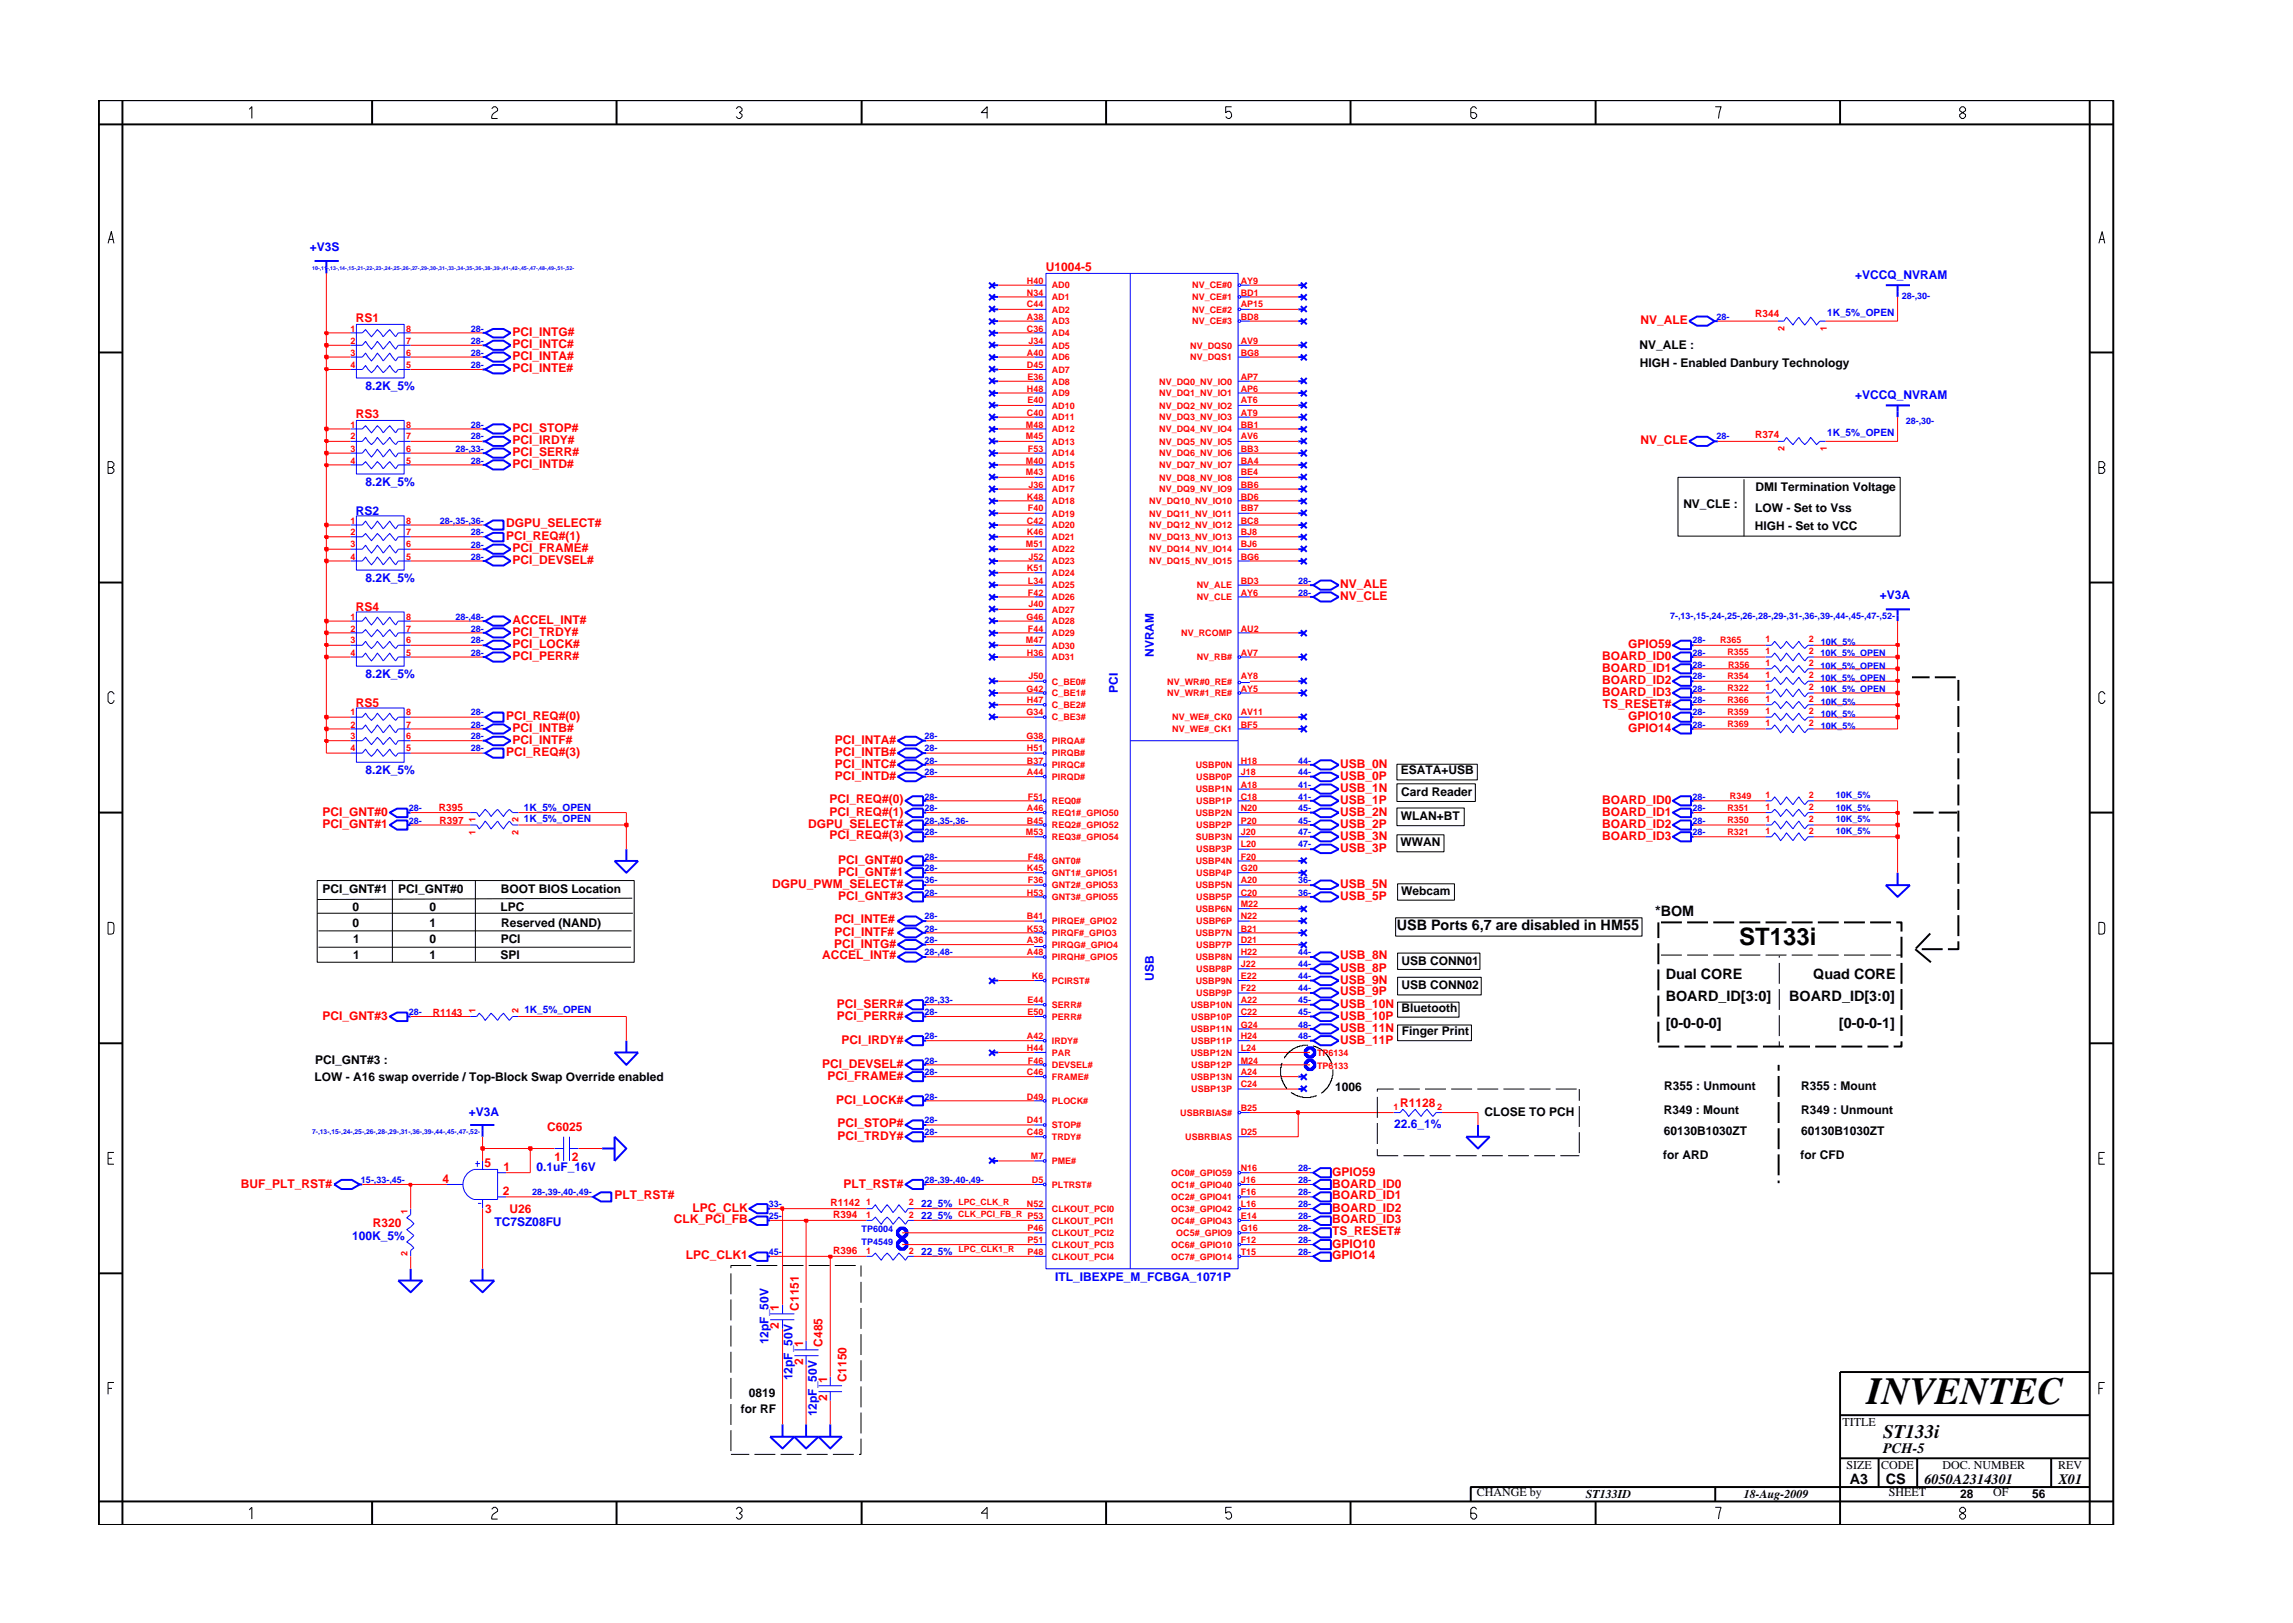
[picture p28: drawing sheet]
<svg xmlns="http://www.w3.org/2000/svg" width="297mm" height="210mm" viewBox="0 0 297 210" stroke-linecap="round" stroke-linejoin="round" font-family="sans-serif">
<defs><g id="words">
<text font-size="5" x="241.8" y="181.9">INVENTEC</text>
<text font-size="3.1" x="225.3" y="122.4">ST133i</text>
<text font-size="2.5" x="244" y="186.3">ST133i</text>
<g font-size="1.9">
<text x="214.4" y="118.6">*BOM</text>
<text x="180.9" y="120.5">USB Ports 6,7 are disabled in HM55</text>
<text x="215.8" y="129.7">BOARD_ID[3:0]</text>
<text x="215.8" y="126.9">Dual CORE</text>
<text x="231.8" y="129.7">BOARD_ID[3:0]</text>
<text x="234.9" y="126.9">Quad CORE</text>
<text x="215.8" y="133.2">[0-0-0-0]</text>
<text x="238.2" y="133.2">[0-0-0-1]</text>
<text x="244" y="188.2">PCH-5</text>
<text x="239.6" y="192.2">A3</text>
<text x="244.3" y="192.3">CS</text>
<text x="249.3" y="192.2">6050A2314301</text>
<text x="266.6" y="192.2">X01</text>
</g>
<g font-size="1.6" fill="#00f">
<text x="40.1" y="32.5">+V3S</text>
<text x="240.3" y="36.2">+VCCQ_NVRAM</text>
<text x="47.4" y="50.6">8.2K_5%</text>
<text x="240.3" y="51.7">+VCCQ_NVRAM</text>
<text x="47.4" y="62.9">8.2K_5%</text>
<text x="46.1" y="66.7">RS2</text>
<text x="47.4" y="75.4">8.2K_5%</text>
<text x="243.5" y="77.6">+V3A</text>
<text x="47.4" y="87.8">8.2K_5%</text>
<text x="144.8" y="89.8" transform="rotate(-90 144.8 89.8)">PCI</text>
<text x="149.5" y="85.1" transform="rotate(-90 149.5 85.1)">NVRAM</text>
<text x="47.4" y="100.3">8.2K_5%</text>
<text x="149.5" y="127" transform="rotate(-90 149.5 127)">USB</text>
<text x="60.7" y="144.5">+V3A</text>
<text x="180.6" y="146.1">22.6_1%</text>
<text x="69.5" y="151.8">0.1uF_16V</text>
<text x="45.6" y="160.7">100K_5%</text>
<text x="64" y="158.9">TC7SZ08FU</text>
<text x="136.7" y="165.9">ITL_IBEXPE_M_FCBGA_1071P</text>
<text x="99.5" y="174.2" transform="rotate(-90 99.5 174.2)">12pF_50V</text>
<text x="102.7" y="178.8" transform="rotate(-90 102.7 178.8)">12pF_50V</text>
<text x="105.8" y="183.5" transform="rotate(-90 105.8 183.5)">12pF_50V</text>
</g>
<g font-size="1.6" fill="#f00">
<text x="135.5" y="35.2">U1004-5</text>
<text x="46.1" y="41.8">RS1</text>
<text x="212.5" y="42">NV_ALE</text>
<text x="66.4" y="43.5">PCI_INTG#</text>
<text x="66.4" y="46.7">PCI_INTA#</text>
<text x="66.4" y="45.1">PCI_INTC#</text>
<text x="66.4" y="48.2">PCI_INTE#</text>
<text x="46.1" y="54.2">RS3</text>
<text x="66.4" y="59.1">PCI_SERR#</text>
<text x="66.4" y="56">PCI_STOP#</text>
<text x="66.4" y="57.6">PCI_IRDY#</text>
<text x="212.5" y="57.5">NV_CLE</text>
<text x="66.4" y="60.6">PCI_INTD#</text>
<text x="65.6" y="68.3">DGPU_SELECT#</text>
<text x="65.6" y="69.9">PCI_REQ#(1)</text>
<text x="66.4" y="71.5">PCI_FRAME#</text>
<text x="66.4" y="73.1">PCI_DEVSEL#</text>
<text x="173.6" y="76.2">NV_ALE</text>
<text x="173.6" y="77.7">NV_CLE</text>
<text x="46.1" y="79.1">RS4</text>
<text x="66.4" y="84">PCI_LOCK#</text>
<text x="66.4" y="80.9">ACCEL_INT#</text>
<text x="66.4" y="82.4">PCI_TRDY#</text>
<text x="210.9" y="83.9">GPIO59</text>
<text x="66.4" y="85.5">PCI_PERR#</text>
<text x="207.5" y="88.6">BOARD_ID2</text>
<text x="207.5" y="85.5">BOARD_ID0</text>
<text x="207.5" y="87">BOARD_ID1</text>
<text x="46.1" y="91.6">RS5</text>
<text x="65.6" y="93.2">PCI_REQ#(0)</text>
<text x="66.4" y="94.8">PCI_INTB#</text>
<text x="207.5" y="90.2">BOARD_ID3</text>
<text x="207.6" y="91.7">TS_RESET#</text>
<text x="210.9" y="94.8">GPIO14</text>
<text x="210.9" y="93.2">GPIO10</text>
<text x="65.6" y="97.9">PCI_REQ#(3)</text>
<text x="66.4" y="96.4">PCI_INTF#</text>
<text x="108.2" y="96.4">PCI_INTA#</text>
<text x="108.2" y="97.9">PCI_INTB#</text>
<text x="108.2" y="99.5">PCI_INTC#</text>
<text x="108.2" y="101">PCI_INTD#</text>
<text x="173.6" y="99.5">USB_0N</text>
<text x="173.6" y="101">USB_0P</text>
<text x="41.8" y="105.7">PCI_GNT#0</text>
<text x="41.8" y="107.3">PCI_GNT#1</text>
<text x="104.7" y="107.3">DGPU_SELECT#</text>
<text x="107.5" y="104.1">PCI_REQ#(0)</text>
<text x="107.5" y="105.7">PCI_REQ#(1)</text>
<text x="173.6" y="102.6">USB_1N</text>
<text x="173.6" y="104.1">USB_1P</text>
<text x="173.6" y="105.7">USB_2N</text>
<text x="173.6" y="107.3">USB_2P</text>
<text x="207.5" y="104.1">BOARD_ID0</text>
<text x="207.5" y="107.3">BOARD_ID2</text>
<text x="207.5" y="105.7">BOARD_ID1</text>
<text x="107.5" y="108.7">PCI_REQ#(3)</text>
<text x="108.6" y="111.9">PCI_GNT#0</text>
<text x="108.6" y="113.5">PCI_GNT#1</text>
<text x="173.6" y="108.8">USB_3N</text>
<text x="173.6" y="110.3">USB_3P</text>
<text x="207.5" y="108.8">BOARD_ID3</text>
<text x="100" y="115">DGPU_PWM_SELECT#</text>
<text x="108.1" y="119.6">PCI_INTE#</text>
<text x="108.6" y="116.6">PCI_GNT#3</text>
<text x="173.6" y="115">USB_5N</text>
<text x="173.6" y="116.6">USB_5P</text>
<text x="106.5" y="124.3">ACCEL_INT#</text>
<text x="108.1" y="122.8">PCI_INTG#</text>
<text x="108.1" y="121.2">PCI_INTF#</text>
<text x="173.6" y="124.3">USB_8N</text>
<text x="173.6" y="125.9">USB_8P</text>
<text x="108.4" y="130.6">PCI_SERR#</text>
<text x="173.6" y="130.6">USB_10N</text>
<text x="173.6" y="127.4">USB_9N</text>
<text x="173.6" y="128.9">USB_9P</text>
<text x="41.8" y="132.1">PCI_GNT#3</text>
<text x="108.4" y="132.1">PCI_PERR#</text>
<text x="109" y="135.2">PCI_IRDY#</text>
<text x="173.6" y="132.1">USB_10P</text>
<text x="173.6" y="133.7">USB_11N</text>
<text x="173.6" y="135.2">USB_11P</text>
<text x="106.5" y="138.3">PCI_DEVSEL#</text>
<text x="107.2" y="139.9">PCI_FRAME#</text>
<text x="108.3" y="143">PCI_LOCK#</text>
<text x="181.4" y="143.4">R1128</text>
<text x="70.9" y="146.5">C6025</text>
<text x="108.5" y="146.1">PCI_STOP#</text>
<text x="108.5" y="147.7">PCI_TRDY#</text>
<text x="31.2" y="153.8">BUF_PLT_RST#</text>
<text x="57.3" y="153.2">4</text>
<text x="62.8" y="151.2">5</text>
<text x="65.1" y="154.8">2</text>
<text x="65.2" y="151.8">1</text>
<text x="71.8" y="150.4">1</text>
<text x="74.1" y="150.4">2</text>
<text x="79.6" y="155.4">PLT_RST#</text>
<text x="109.3" y="153.8">PLT_RST#</text>
<text x="172.6" y="152.3">GPIO59</text>
<text x="172.6" y="153.8">BOARD_ID0</text>
<text x="172.6" y="155.4">BOARD_ID1</text>
<text x="48.3" y="159">R320</text>
<text x="62.9" y="157.2">3</text>
<text x="66" y="157.2">U26</text>
<text x="87.3" y="158.5">CLK_PCI_FB</text>
<text x="89.7" y="157">LPC_CLK</text>
<text x="172.6" y="157">BOARD_ID2</text>
<text x="172.6" y="158.5">BOARD_ID3</text>
<text x="172.6" y="160">TS_RESET#</text>
<text x="172.6" y="161.6">GPIO10</text>
<text x="88.9" y="163.2">LPC_CLK1</text>
<text x="172.6" y="163.2">GPIO14</text>
<text x="100.9" y="172.2" transform="rotate(-90 100.9 172.2)">2</text>
<text x="100.9" y="169.9" transform="rotate(-90 100.9 169.9)">1</text>
<text x="103.5" y="169.8" transform="rotate(-90 103.5 169.8)">C1151</text>
<text x="104" y="176.8" transform="rotate(-90 104 176.8)">2</text>
<text x="104" y="174.5" transform="rotate(-90 104 174.5)">1</text>
<text x="106.5" y="174.4" transform="rotate(-90 106.5 174.4)">C485</text>
<text x="107.2" y="179.2" transform="rotate(-90 107.2 179.2)">1</text>
<text x="109.7" y="179.1" transform="rotate(-90 109.7 179.1)">C1150</text>
<text x="107.2" y="181.5" transform="rotate(-90 107.2 181.5)">2</text>
</g>
<g font-size="1.6">
<text x="212.4" y="45.2">NV_ALE :</text>
<text x="212.4" y="47.5">HIGH - Enabled Danbury Technology</text>
<text x="218.1" y="65.8">NV_CLE :</text>
<text x="227.4" y="63.7">DMI Termination Voltage</text>
<text x="227.3" y="68.7">HIGH - Set to VCC</text>
<text x="227.4" y="66.4">LOW - Set to Vss</text>
<text x="181.5" y="100.3">ESATA+USB</text>
<text x="181.5" y="106.3">WLAN+BT</text>
<text x="181.5" y="103.1">Card Reader</text>
<text x="181.4" y="109.6">WWAN</text>
<text x="41.8" y="115.7">PCI_GNT#1</text>
<text x="45.7" y="118">0</text>
<text x="51.6" y="115.7">PCI_GNT#0</text>
<text x="55.6" y="118">0</text>
<text x="64.9" y="118">LPC</text>
<text x="64.9" y="115.7">BOOT BIOS Location</text>
<text x="181.5" y="115.9">Webcam</text>
<text x="45.7" y="120.1">0</text>
<text x="45.7" y="124.2">1</text>
<text x="45.7" y="122.2">1</text>
<text x="55.6" y="120.1">1</text>
<text x="55.6" y="124.2">1</text>
<text x="55.6" y="122.2">0</text>
<text x="64.8" y="124.2">SPI</text>
<text x="64.9" y="122.2">PCI</text>
<text x="64.9" y="120.1">Reserved (NAND)</text>
<text x="181.5" y="125">USB CONN01</text>
<text x="181.5" y="128.1">USB CONN02</text>
<text x="181.6" y="131.2">Bluetooth</text>
<text x="40.8" y="137.8">PCI_GNT#3 :</text>
<text x="181.6" y="134.1">Finger Print</text>
<text x="40.7" y="140">LOW - A16 swap override / Top-Block Swap Override enabled</text>
<text x="173" y="141.3">1006</text>
<text x="215.6" y="141.2">R355 : Unmount</text>
<text x="233.3" y="141.2">R355 : Mount</text>
<text x="192.3" y="144.5">CLOSE TO PCH</text>
<text x="215.5" y="147">60130B1030ZT</text>
<text x="215.5" y="144.3">R349 : Mount</text>
<text x="233.3" y="147">60130B1030ZT</text>
<text x="233.3" y="144.3">R349 : Unmount</text>
<text x="215.4" y="150.2">for ARD</text>
<text x="233.2" y="150.2">for CFD</text>
<text x="96" y="183.1">for RF</text>
<text x="97" y="181">0819</text>
<text x="238.7" y="184.8">TITLE</text>
<text x="239.2" y="190.4">SIZE</text>
<text x="243.7" y="190.4">CODE</text>
<text x="251.6" y="190.4">DOC. NUMBER</text>
<text x="266.6" y="190.4">REV</text>
<text x="191.3" y="193.8">CHANGE by</text>
<text x="205.4" y="194.1">ST133ID</text>
<text x="225.9" y="194.1">18-Aug-2009</text>
<text x="244.7" y="193.8">SHEET</text>
<text x="253.9" y="194.1">28</text>
<text x="258.2" y="193.8">OF</text>
<text x="263.3" y="194.1">56</text>
</g>
<g font-size="1.3" fill="#f00">
<text x="227.4" y="41.1">R344</text>
<text x="227.4" y="56.7">R374</text>
<text x="56.9" y="105.1">R395</text>
<text x="56.9" y="106.7">R397</text>
<text x="56.1" y="131.6">R1143</text>
<text x="107.6" y="156.2">R1142</text>
<text x="107.9" y="157.8">R394</text>
<text x="107.9" y="162.5">R396</text>
</g>
<g font-size="1.3" fill="#00f">
<text x="236.7" y="40.9">1K_5%_OPEN</text>
<text x="236.7" y="56.5">1K_5%_OPEN</text>
<text x="67.9" y="106.5">1K_5%_OPEN</text>
<text x="67.9" y="105">1K_5%_OPEN</text>
<text x="67.9" y="131.2">1K_5%_OPEN</text>
<text x="119.3" y="156.4">22_5%</text>
<text x="119.3" y="157.9">22_5%</text>
<text x="119.3" y="162.6">22_5%</text>
</g>
<g font-size="1.2" fill="#f00">
<text x="133" y="36.8">H40</text>
<text x="133" y="38.3">N34</text>
<text x="133" y="41.4">A38</text>
<text x="133" y="39.8">C44</text>
<text x="136.3" y="37.4">AD0</text>
<text x="136.3" y="38.9">AD1</text>
<text x="136.3" y="40.5">AD2</text>
<text x="154.4" y="37.4">NV_CE#0</text>
<text x="154.4" y="38.9">NV_CE#1</text>
<text x="154.4" y="40.5">NV_CE#2</text>
<text x="160.7" y="36.8">AY9</text>
<text x="160.7" y="38.3">BD1</text>
<text x="160.7" y="39.8">AP15</text>
<text x="160.7" y="41.4">BD8</text>
<text x="45.4" y="44.6">2</text>
<text x="45.4" y="46.1">3</text>
<text x="45.4" y="47.6">4</text>
<text x="45.4" y="43">1</text>
<text x="52.6" y="47.6">5</text>
<text x="52.6" y="46.1">6</text>
<text x="52.6" y="44.6">7</text>
<text x="52.6" y="43">8</text>
<text x="133" y="47.6">D45</text>
<text x="133" y="43">C36</text>
<text x="133" y="46.1">A40</text>
<text x="133.2" y="44.6">J34</text>
<text x="136.3" y="42">AD3</text>
<text x="136.3" y="43.5">AD4</text>
<text x="136.3" y="45.2">AD5</text>
<text x="136.3" y="46.7">AD6</text>
<text x="154.2" y="46.7">NV_DQS1</text>
<text x="154.2" y="45.2">NV_DQS0</text>
<text x="154.4" y="42">NV_CE#3</text>
<text x="160.7" y="44.6">AV9</text>
<text x="160.7" y="46.1">BG8</text>
<text x="231.2" y="42.8" transform="rotate(-90 231.2 42.8)">2</text>
<text x="236.7" y="42.8" transform="rotate(-90 236.7 42.8)">1</text>
<text x="133" y="53.9">C40</text>
<text x="133" y="50.7">H48</text>
<text x="133.1" y="52.3">E40</text>
<text x="133.1" y="49.2">E36</text>
<text x="136.3" y="52.9">AD10</text>
<text x="136.3" y="48.3">AD7</text>
<text x="136.3" y="49.8">AD8</text>
<text x="136.3" y="51.3">AD9</text>
<text x="150.2" y="51.3">NV_DQ1_NV_IO1</text>
<text x="150.2" y="52.9">NV_DQ2_NV_IO2</text>
<text x="150.2" y="49.8">NV_DQ0_NV_IO0</text>
<text x="160.7" y="50.7">AP6</text>
<text x="160.7" y="52.3">AT6</text>
<text x="160.7" y="53.9">AT9</text>
<text x="160.7" y="49.2">AP7</text>
<text x="45.4" y="55.4">1</text>
<text x="45.4" y="56.9">2</text>
<text x="45.4" y="58.5">3</text>
<text x="52.6" y="58.5">6</text>
<text x="52.6" y="56.9">7</text>
<text x="52.6" y="55.4">8</text>
<text x="132.9" y="55.4">M48</text>
<text x="132.9" y="56.9">M45</text>
<text x="133.1" y="58.5">F53</text>
<text x="136.3" y="54.5">AD11</text>
<text x="136.3" y="56">AD12</text>
<text x="136.3" y="57.6">AD13</text>
<text x="136.3" y="59.1">AD14</text>
<text x="150.2" y="54.5">NV_DQ3_NV_IO3</text>
<text x="150.2" y="56">NV_DQ4_NV_IO4</text>
<text x="150.2" y="57.6">NV_DQ5_NV_IO5</text>
<text x="150.2" y="59.1">NV_DQ6_NV_IO6</text>
<text x="160.7" y="55.4">BB1</text>
<text x="160.7" y="56.9">AV6</text>
<text x="160.7" y="58.5">BB3</text>
<text x="231.2" y="58.4" transform="rotate(-90 231.2 58.4)">2</text>
<text x="236.7" y="58.4" transform="rotate(-90 236.7 58.4)">1</text>
<text x="45.4" y="60.1">4</text>
<text x="52.6" y="60.1">5</text>
<text x="132.9" y="60.1">M40</text>
<text x="132.9" y="61.6">M43</text>
<text x="133" y="64.7">K48</text>
<text x="133.2" y="63.2">J36</text>
<text x="136.3" y="60.7">AD15</text>
<text x="136.3" y="62.3">AD16</text>
<text x="136.3" y="63.8">AD17</text>
<text x="136.3" y="65.3">AD18</text>
<text x="148.9" y="65.3">NV_DQ10_NV_IO10</text>
<text x="150.2" y="60.7">NV_DQ7_NV_IO7</text>
<text x="150.2" y="62.3">NV_DQ8_NV_IO8</text>
<text x="150.2" y="63.8">NV_DQ9_NV_IO9</text>
<text x="160.7" y="60.1">BA4</text>
<text x="160.7" y="61.6">BE4</text>
<text x="160.7" y="63.2">BB6</text>
<text x="160.7" y="64.7">BD6</text>
<text x="45.4" y="67.8">1</text>
<text x="45.4" y="69.4">2</text>
<text x="45.4" y="70.9">3</text>
<text x="52.6" y="70.9">6</text>
<text x="52.6" y="69.4">7</text>
<text x="52.6" y="67.8">8</text>
<text x="132.9" y="70.9">M51</text>
<text x="133" y="67.8">C42</text>
<text x="133" y="69.4">K46</text>
<text x="133.1" y="66.2">F40</text>
<text x="136.3" y="66.9">AD19</text>
<text x="136.3" y="68.4">AD20</text>
<text x="136.3" y="70">AD21</text>
<text x="136.3" y="71.6">AD22</text>
<text x="148.9" y="66.9">NV_DQ11_NV_IO11</text>
<text x="148.9" y="68.4">NV_DQ12_NV_IO12</text>
<text x="148.9" y="70">NV_DQ13_NV_IO13</text>
<text x="148.9" y="71.6">NV_DQ14_NV_IO14</text>
<text x="160.7" y="66.2">BB7</text>
<text x="160.7" y="67.8">BC8</text>
<text x="160.7" y="69.4">BJ8</text>
<text x="160.7" y="70.9">BJ6</text>
<text x="45.4" y="72.5">4</text>
<text x="52.6" y="72.5">5</text>
<text x="133" y="74">K51</text>
<text x="133.1" y="77.2">F42</text>
<text x="133.1" y="75.6">L34</text>
<text x="133.2" y="72.5">J52</text>
<text x="136.3" y="76.2">AD25</text>
<text x="136.3" y="77.8">AD26</text>
<text x="136.3" y="73.1">AD23</text>
<text x="136.3" y="74.6">AD24</text>
<text x="148.9" y="73.1">NV_DQ15_NV_IO15</text>
<text x="155" y="76.2">NV_ALE</text>
<text x="155" y="77.8">NV_CLE</text>
<text x="160.7" y="75.6">BD3</text>
<text x="160.7" y="77.2">AY6</text>
<text x="160.7" y="72.5">BG6</text>
<text x="45.4" y="80.3">1</text>
<text x="45.4" y="81.8">2</text>
<text x="45.4" y="83.3">3</text>
<text x="52.6" y="83.3">6</text>
<text x="52.6" y="81.8">7</text>
<text x="52.6" y="80.3">8</text>
<text x="132.9" y="83.3">M47</text>
<text x="133" y="80.3">G46</text>
<text x="133.1" y="81.8">F44</text>
<text x="133.2" y="78.7">J40</text>
<text x="136.3" y="79.4">AD27</text>
<text x="136.3" y="80.9">AD28</text>
<text x="136.3" y="82.4">AD29</text>
<text x="153" y="82.4">NV_RCOMP</text>
<text x="160.7" y="81.8">AU2</text>
<text x="222.8" y="83.3">R365</text>
<text x="228.7" y="83.2">1</text>
<text x="234.3" y="83.2">2</text>
<text x="45.4" y="84.9">4</text>
<text x="52.6" y="84.9">5</text>
<text x="133" y="89.6">G42</text>
<text x="133" y="85">H36</text>
<text x="133.2" y="88">J50</text>
<text x="136.3" y="88.7">C_BE0#</text>
<text x="136.3" y="84">AD30</text>
<text x="136.3" y="85.5">AD31</text>
<text x="151.2" y="88.7">NV_WR#0_RE#</text>
<text x="155" y="85.5">NV_RB#</text>
<text x="160.7" y="84.9">AV7</text>
<text x="160.7" y="88">AY8</text>
<text x="160.7" y="89.6">AY5</text>
<text x="223.8" y="87.9">R354</text>
<text x="223.8" y="89.5">R322</text>
<text x="223.8" y="84.9">R355</text>
<text x="223.8" y="86.5">R356</text>
<text x="228.7" y="87.8">1</text>
<text x="228.7" y="89.4">1</text>
<text x="228.7" y="86.3">1</text>
<text x="228.7" y="84.7">1</text>
<text x="234.3" y="87.8">2</text>
<text x="234.3" y="89.4">2</text>
<text x="234.3" y="86.3">2</text>
<text x="234.3" y="84.7">2</text>
<text x="45.4" y="92.7">1</text>
<text x="45.4" y="94.3">2</text>
<text x="45.4" y="95.8">3</text>
<text x="52.6" y="95.8">6</text>
<text x="52.6" y="94.3">7</text>
<text x="52.6" y="92.7">8</text>
<text x="133" y="92.7">G34</text>
<text x="133" y="95.8">G38</text>
<text x="133" y="91.1">H47</text>
<text x="136.3" y="90.2">C_BE1#</text>
<text x="136.3" y="91.7">C_BE2#</text>
<text x="136.3" y="93.3">C_BE3#</text>
<text x="151.2" y="90.2">NV_WR#1_RE#</text>
<text x="151.9" y="93.3">NV_WE#_CK0</text>
<text x="151.9" y="94.9">NV_WE#_CK1</text>
<text x="160.7" y="92.7">AV11</text>
<text x="160.7" y="94.3">BF5</text>
<text x="223.8" y="94.2">R369</text>
<text x="223.8" y="92.7">R359</text>
<text x="223.8" y="91">R366</text>
<text x="228.7" y="94">1</text>
<text x="228.7" y="91">1</text>
<text x="228.7" y="92.5">1</text>
<text x="234.3" y="94">2</text>
<text x="234.3" y="91">2</text>
<text x="234.3" y="92.5">2</text>
<text x="45.4" y="97.3">4</text>
<text x="52.6" y="97.3">5</text>
<text x="133" y="97.3">H51</text>
<text x="133" y="98.9">B37</text>
<text x="133" y="100.4">A44</text>
<text x="136.3" y="96.4">PIRQA#</text>
<text x="136.3" y="98">PIRQB#</text>
<text x="136.3" y="99.5">PIRQC#</text>
<text x="136.3" y="101">PIRQD#</text>
<text x="154.9" y="99.5">USBP0N</text>
<text x="155" y="101">USBP0P</text>
<text x="160.7" y="98.9">H18</text>
<text x="160.7" y="100.4">J18</text>
<text x="61.6" y="106.5" transform="rotate(-90 61.6 106.5)">1</text>
<text x="67.2" y="106.5" transform="rotate(-90 67.2 106.5)">2</text>
<text x="133" y="105.1">A46</text>
<text x="133" y="106.7">B45</text>
<text x="133.1" y="103.6">F51</text>
<text x="136.3" y="104.2">REQ0#</text>
<text x="136.3" y="105.7">REQ1#_GPIO50</text>
<text x="136.3" y="107.3">REQ2#_GPIO52</text>
<text x="154.9" y="102.6">USBP1N</text>
<text x="154.9" y="105.7">USBP2N</text>
<text x="155" y="104.2">USBP1P</text>
<text x="155" y="107.3">USBP2P</text>
<text x="160.7" y="102.1">A18</text>
<text x="160.7" y="103.6">C18</text>
<text x="160.7" y="105.1">N20</text>
<text x="160.7" y="106.7">P20</text>
<text x="223.8" y="106.6">R350</text>
<text x="223.8" y="105">R351</text>
<text x="224.1" y="103.5">R349</text>
<text x="228.7" y="103.4">1</text>
<text x="228.7" y="106.5">1</text>
<text x="228.7" y="104.9">1</text>
<text x="234.3" y="103.4">2</text>
<text x="234.3" y="106.5">2</text>
<text x="234.3" y="104.9">2</text>
<text x="61.6" y="108.1" transform="rotate(-90 61.6 108.1)">1</text>
<text x="67.2" y="108.1" transform="rotate(-90 67.2 108.1)">2</text>
<text x="132.9" y="108.2">M53</text>
<text x="133" y="112.9">K45</text>
<text x="133.1" y="111.4">F48</text>
<text x="136.3" y="112">GNT0#</text>
<text x="136.3" y="113.5">GNT1#_GPIO51</text>
<text x="136.3" y="108.8">REQ3#_GPIO54</text>
<text x="154.9" y="108.8">SUBP3N</text>
<text x="154.9" y="112">USBP4N</text>
<text x="155" y="110.4">USBP3P</text>
<text x="155" y="113.5">USBP4P</text>
<text x="160.7" y="108.2">J20</text>
<text x="160.7" y="109.8">L20</text>
<text x="160.7" y="111.4">F20</text>
<text x="160.7" y="112.9">G20</text>
<text x="223.8" y="108.1">R321</text>
<text x="228.7" y="108.1">1</text>
<text x="234.3" y="108.1">2</text>
<text x="133" y="116">H53</text>
<text x="133" y="119.1">B41</text>
<text x="133.1" y="114.4">F36</text>
<text x="136.3" y="115.1">GNT2#_GPIO53</text>
<text x="136.3" y="116.6">GNT3#_GPIO55</text>
<text x="136.3" y="119.7">PIRQE#_GPIO2</text>
<text x="154.9" y="115.1">USBP5N</text>
<text x="154.9" y="118.1">USBP6N</text>
<text x="155" y="116.6">USBP5P</text>
<text x="155" y="119.7">USBP6P</text>
<text x="160.7" y="114.4">A20</text>
<text x="160.7" y="116">C20</text>
<text x="160.7" y="117.5">M22</text>
<text x="160.7" y="119.1">N22</text>
<text x="133" y="120.7">K53</text>
<text x="133" y="122.2">A36</text>
<text x="133" y="123.7">A48</text>
<text x="136.3" y="121.3">PIRQF#_GPIO3</text>
<text x="136.3" y="122.8">PIRQG#_GPIO4</text>
<text x="136.3" y="124.4">PIRQH#_GPIO5</text>
<text x="154.9" y="121.3">USBP7N</text>
<text x="154.9" y="124.4">USBP8N</text>
<text x="155" y="122.8">USBP7P</text>
<text x="155" y="125.9">USBP8P</text>
<text x="160.7" y="120.7">B21</text>
<text x="160.7" y="122.2">D21</text>
<text x="160.7" y="123.7">H22</text>
<text x="160.7" y="125.3">J22</text>
<text x="61.6" y="131.2" transform="rotate(-90 61.6 131.2)">1</text>
<text x="67.2" y="131.2" transform="rotate(-90 67.2 131.2)">2</text>
<text x="133.1" y="130">E44</text>
<text x="133.1" y="131.5">E50</text>
<text x="133.7" y="126.9">K6</text>
<text x="136.3" y="130.6">SERR#</text>
<text x="136.3" y="127.5">PCIRST#</text>
<text x="154.3" y="130.6">USBP10N</text>
<text x="154.9" y="127.5">USBP9N</text>
<text x="155" y="129.1">USBP9P</text>
<text x="160.7" y="126.9">E22</text>
<text x="160.7" y="128.4">F22</text>
<text x="160.7" y="130">A22</text>
<text x="160.7" y="131.5">C22</text>
<text x="133" y="134.6">A42</text>
<text x="133" y="136.2">H44</text>
<text x="133.1" y="137.8">F46</text>
<text x="136.3" y="135.2">IRDY#</text>
<text x="136.3" y="136.8">PAR</text>
<text x="136.3" y="132.1">PERR#</text>
<text x="154.3" y="136.8">USBP12N</text>
<text x="154.3" y="133.7">USBP11N</text>
<text x="154.3" y="132.1">USBP10P</text>
<text x="154.3" y="135.2">USBP11P</text>
<text x="160.7" y="137.8">M24</text>
<text x="160.7" y="133.1">G24</text>
<text x="160.7" y="134.6">H24</text>
<text x="160.7" y="136.2">L24</text>
<text x="170.6" y="136.8">TP6134</text>
<text x="133" y="139.3">C46</text>
<text x="133" y="142.4">D49</text>
<text x="136.3" y="138.4">DEVSEL#</text>
<text x="136.3" y="139.9">FRAME#</text>
<text x="136.3" y="143">PLOCK#</text>
<text x="154.3" y="139.9">USBP13N</text>
<text x="154.3" y="138.4">USBP12P</text>
<text x="154.3" y="141.5">USBP13P</text>
<text x="160.7" y="139.3">A24</text>
<text x="160.7" y="140.8">C24</text>
<text x="160.7" y="144">B25</text>
<text x="170.6" y="138.5">TP6133</text>
<text x="180.5" y="143.8">1</text>
<text x="186.2" y="143.8">2</text>
<text x="133" y="145.5">D41</text>
<text x="133" y="147.1">C48</text>
<text x="136.3" y="146.2">STOP#</text>
<text x="136.3" y="147.7">TRDY#</text>
<text x="152.9" y="144.6">USBRBIAS#</text>
<text x="153.5" y="147.7">USBRBIAS</text>
<text x="160.7" y="147.1">D25</text>
<text x="133.5" y="150.1">M7</text>
<text x="133.7" y="153.3">D5</text>
<text x="136.3" y="153.9">PLTRST#</text>
<text x="136.3" y="150.8">PME#</text>
<text x="151.7" y="152.3">OC0#_GPIO59</text>
<text x="151.7" y="153.9">OC1#_GPIO40</text>
<text x="151.7" y="155.5">OC2#_GPIO41</text>
<text x="160.7" y="151.8">N16</text>
<text x="160.7" y="153.3">J16</text>
<text x="160.7" y="154.8">F16</text>
<text x="52.8" y="157.2" transform="rotate(-90 52.8 157.2)">1</text>
<text x="112.2" y="156.2">1</text>
<text x="112.2" y="157.8">1</text>
<text x="117.7" y="156.2">2</text>
<text x="117.7" y="157.8">2</text>
<text x="133" y="156.4">N52</text>
<text x="133.1" y="159.5">P46</text>
<text x="133.1" y="161.1">P51</text>
<text x="136.3" y="157">CLKOUT_PCI0</text>
<text x="136.3" y="158.5">CLKOUT_PCI1</text>
<text x="136.3" y="160.1">CLKOUT_PCI2</text>
<text x="136.3" y="161.7">CLKOUT_PCI3</text>
<text x="151.7" y="157">OC3#_GPIO42</text>
<text x="151.7" y="158.5">OC4#_GPIO43</text>
<text x="151.7" y="161.7">OC6#_GPIO10</text>
<text x="152.4" y="160.1">OC5#_GPIO9</text>
<text x="160.7" y="156.4">L16</text>
<text x="160.7" y="157.9">E14</text>
<text x="160.7" y="159.5">G16</text>
<text x="160.7" y="161.1">F12</text>
<text x="52.8" y="162.8" transform="rotate(-90 52.8 162.8)">2</text>
<text x="112.2" y="162.4">1</text>
<text x="117.7" y="162.4">2</text>
<text x="133.1" y="162.6">P48</text>
<text x="136.3" y="163.2">CLKOUT_PCI4</text>
<text x="151.7" y="163.2">OC7#_GPIO14</text>
<text x="160.7" y="162.6">T15</text>
</g>
<g font-size="1.2" fill="#00f">
<text x="222.4" y="41.4">28-</text>
<text x="246.4" y="38.7">28-,30-</text>
<text x="61" y="44.6">28-</text>
<text x="61" y="43">28-</text>
<text x="61" y="46.1">28-</text>
<text x="61" y="47.6">28-</text>
<text x="59" y="58.5">28-,33-</text>
<text x="61" y="56.9">28-</text>
<text x="61" y="55.4">28-</text>
<text x="222.4" y="56.9">28-</text>
<text x="246.9" y="55">28-,30-</text>
<text x="61" y="60.1">28-</text>
<text x="57" y="67.8">28-,35-,36-</text>
<text x="61" y="71">28-</text>
<text x="61" y="69.4">28-</text>
<text x="61" y="72.5">28-</text>
<text x="168.2" y="77.2">28-</text>
<text x="168.2" y="75.6">28-</text>
<text x="59" y="80.3">28-,48-</text>
<text x="61" y="81.8">28-</text>
<text x="61" y="83.3">28-</text>
<text x="216.4" y="80.2">7-,13-,15-,24-,25-,26-,28-,29-,31-,36-,39-,44-,45-,47-,52-</text>
<text x="219.2" y="83.3">28-</text>
<text x="235.9" y="83.5">10K_5%</text>
<text x="61" y="84.9">28-</text>
<text x="219.2" y="86.5">28-</text>
<text x="219.2" y="84.9">28-</text>
<text x="219.2" y="89.6">28-</text>
<text x="219.2" y="88">28-</text>
<text x="235.8" y="88.2">10K_5%_OPEN</text>
<text x="235.8" y="86.7">10K_5%_OPEN</text>
<text x="235.8" y="85">10K_5%_OPEN</text>
<text x="235.8" y="89.7">10K_5%_OPEN</text>
<text x="61" y="95.8">28-</text>
<text x="61" y="92.7">28-</text>
<text x="61" y="94.3">28-</text>
<text x="119.7" y="95.8">28-</text>
<text x="219.2" y="94.3">28-</text>
<text x="219.2" y="91.1">28-</text>
<text x="219.2" y="92.7">28-</text>
<text x="235.9" y="91.3">10K_5%</text>
<text x="235.9" y="94.4">10K_5%</text>
<text x="235.9" y="92.8">10K_5%</text>
<text x="61" y="97.3">28-</text>
<text x="119.7" y="97.3">28-</text>
<text x="119.7" y="98.9">28-</text>
<text x="119.7" y="100.4">28-</text>
<text x="168.2" y="100.4">44-</text>
<text x="168.2" y="98.9">44-</text>
<text x="52.9" y="106.7">28-</text>
<text x="52.9" y="105.1">28-</text>
<text x="119.7" y="106.7">28-,35-,36-</text>
<text x="119.7" y="105.1">28-</text>
<text x="119.7" y="103.6">28-</text>
<text x="168.2" y="105.1">45-</text>
<text x="168.2" y="102.1">41-</text>
<text x="168.2" y="103.6">41-</text>
<text x="168.2" y="106.7">45-</text>
<text x="219.2" y="103.6">28-</text>
<text x="219.2" y="106.7">28-</text>
<text x="219.2" y="105.1">28-</text>
<text x="237.8" y="105">10K_5%</text>
<text x="237.8" y="103.4">10K_5%</text>
<text x="237.8" y="106.5">10K_5%</text>
<text x="119.7" y="111.4">28-</text>
<text x="119.7" y="112.9">28-</text>
<text x="119.7" y="108.2">28-</text>
<text x="168.2" y="109.8">47-</text>
<text x="168.2" y="108.2">47-</text>
<text x="219.2" y="108.2">28-</text>
<text x="237.8" y="108.1">10K_5%</text>
<text x="119.7" y="116">28-</text>
<text x="119.7" y="114.4">36-</text>
<text x="119.7" y="119.1">28-</text>
<text x="168.2" y="114.4">36-</text>
<text x="168.2" y="116">36-</text>
<text x="119.7" y="122.2">28-</text>
<text x="119.7" y="120.7">28-</text>
<text x="119.7" y="123.7">28-,48-</text>
<text x="168.2" y="125.3">44-</text>
<text x="168.2" y="123.7">44-</text>
<text x="52.9" y="131.5">28-</text>
<text x="119.7" y="131.5">28-</text>
<text x="119.7" y="130">28-,33-</text>
<text x="168.2" y="126.9">44-</text>
<text x="168.2" y="130">45-</text>
<text x="168.2" y="128.4">44-</text>
<text x="168.2" y="131.5">45-</text>
<text x="119.7" y="137.8">28-</text>
<text x="119.7" y="134.6">28-</text>
<text x="168.2" y="133.1">48-</text>
<text x="168.2" y="134.6">48-</text>
<text x="119.7" y="142.4">28-</text>
<text x="119.7" y="139.3">28-</text>
<text x="119.7" y="147.1">28-</text>
<text x="119.7" y="145.5">28-</text>
<text x="46.8" y="153.3">15-,33-,45-</text>
<text x="68.9" y="154.8">28-,39-,40-,49-</text>
<text x="119.7" y="153.3">28-,39-,40-,49-</text>
<text x="168.2" y="153.3">28-</text>
<text x="168.2" y="151.8">28-</text>
<text x="168.2" y="154.8">28-</text>
<text x="99.6" y="157.9">25-</text>
<text x="99.6" y="156.4">33-</text>
<text x="111.6" y="159.6">TP6004</text>
<text x="111.6" y="161.2">TP4549</text>
<text x="168.2" y="161.1">28-</text>
<text x="168.2" y="156.4">28-</text>
<text x="168.2" y="159.5">28-</text>
<text x="168.2" y="157.9">28-</text>
<text x="99.6" y="162.6">45-</text>
<text x="168.2" y="162.6">28-</text>
</g>
<g font-size="1.1" fill="#f00">
<text x="124.1" y="157.7">CLK_PCI_FB_R P53</text>
<text x="124.2" y="156.1">LPC_CLK_R</text>
<text x="124.2" y="162.2">LPC_CLK1_R</text>
</g>
<text font-size=".9" fill="#00f" x="40.4" y="147">7-,13-,15-,24-,25-,26-,28-,29-,31-,36-,39-,44-,45-,47-,52-</text>
<text font-size=".7" fill="#00f" x="40.4" y="35">10-,11-,13-,14-,15-,21-,22-,23-,24-,25-,26-,27-,29-,30-,31-,33-,34-,35-,36-,38-,39-,41-,42-,45-,47-,48-,49-,51-,52-</text>
</g></defs>
<g fill="none" stroke="#00f" stroke-width=".13">
<path d="M134 36.9h1.5M134 38.5h1.5M135.5 35.4h24.9v129h-24.9zM146.4 35.4v129M160.7 36.9h1.2M160.7 38.5h1.2M45.4 55.6h1.5l.5-.5 .7 1 .8-1 .7 1 .9-1 .8 1 .3-.5h1.6M45.4 57.2h1.5l.5-.5 .7 .9 .8-.9 .7 .9 .9-.9 .8 .9 .3-.4h1.6M45.4 58.7h1.5l.5-.5 .7 1 .8-1 .7 1 .9-1 .8 1 .3-.5h1.6M45.4 43.1h1.5l.5-.4 .7 .9 .8-.9 .7 .9 .9-.9 .8 .9 .3-.5h1.6M45.4 44.7h1.5l.5-.5 .7 1 .8-1 .7 1 .9-1 .8 1 .3-.5h1.6M45.4 46.3h1.5l.5-.6 .7 1.1 .8-1.1 .7 1.1 .9-1.1 .8 1.1 .3-.5h1.6"/>
<path d="M45.4 47.9h1.5l.5-.5 .7 .9 .8-.9 .7 .9 .9-.9 .8 .9 .3-.4h1.6M46.2 54.5h6.2v6.9h-6.2zM46.2 42h6.2v7h-6.2zM134 46.3h1.5M134 49.4h1.5M134 50.9h1.5M134 52.5h1.5M134 54h1.5M134 55.6h1.5M134 57.2h1.5M134 58.7h1.5M134 40.1h1.5"/>
<path d="M134 41.6h1.5M134 43.1h1.5M134 44.7h1.5M134 47.9h1.5M160.4 46.3h1.5M160.4 49.4h1.5M160.4 50.9h1.5M160.4 52.5h1.5M160.4 54h1.5M160.4 55.6h1.5M160.4 57.2h1.5M160.4 58.7h1.5"/>
<path d="M160.4 44.7h1.5M160.7 40.1h1.2M160.7 41.6h1.2M230.3 57.2h.8l.3-.5 .9 .9 .7-.9 .8 .9 .8-.9 .7 .9 .4-.4h.8M230.3 41.6h.8l.3-.5 .9 1 .7-1 .8 1 .8-1 .7 1 .4-.5h.8M45.4 68h1.5l.5-.5 .7 1 .8-1 .7 1 .9-1 .8 1 .3-.5h1.6M45.4 69.5h1.5l.5-.4 .7 .9 .8-.9 .7 .9 .9-.9 .8 .9 .3-.5h1.6M45.4 71.1h1.5l.5-.5 .7 1.1 .8-1.1 .7 1.1 .9-1.1 .8 1.1 .3-.6h1.6M45.4 72.7h1.5l.5-.5 .7 1 .8-1 .7 1 .9-1 .8 1 .3-.5h1.6M45.4 60.2h1.5l.5-.4 .7 .9 .8-.9 .7 .9 .9-.9 .8 .9 .3-.5h1.6M46.2 66.8h6.2v7.1h-6.2zM46.2 79.3h6.2v7h-6.2z"/>
<path d="M62.5 68h.4M62.5 69.5h.4M134 68h1.5M134 69.5h1.5M134 71.1h1.5M134 72.7h1.5M134 60.2h1.5M134 61.8h1.5M134 63.4h1.5M134 64.9h1.5M134 66.5h1.5M134 75.8h1.5"/>
<path d="M134 77.3h1.5M134 78.9h1.5M134 74.2h1.5M160.4 68h1.5M160.4 69.5h1.5M160.4 71.1h1.5M160.4 72.7h1.5M160.4 60.2h1.5M160.4 61.8h1.5M160.4 63.4h1.5M160.4 64.9h1.5M160.4 66.5h1.5"/>
<path d="M160.4 75.8h1.5M160.4 77.3h1.5M45.4 92.9h1.5l.5-.5 .7 .9 .8-.9 .7 .9 .9-.9 .8 .9 .3-.4h1.6M45.4 94.4h1.5l.5-.5 .7 1 .8-1 .7 1 .9-1 .8 1 .3-.5h1.6M45.4 96h1.5l.5-.5 .7 1 .8-1 .7 1 .9-1 .8 1 .3-.5h1.6M45.4 97.6h1.5l.5-.5 .7 .9 .8-.9 .7 .9 .9-.9 .8 .9 .3-.4h1.6M45.4 80.5h1.5l.5-.5 .7 1 .8-1 .7 1 .9-1 .8 1 .3-.5h1.6M45.4 82h1.5l.5-.4 .7 .9 .8-.9 .7 .9 .9-.9 .8 .9 .3-.5h1.6M45.4 83.6h1.5l.5-.5 .7 .9 .8-.9 .7 .9 .9-.9 .8 .9 .3-.4h1.6M45.4 85.1h1.5l.5-.5 .7 1 .8-1 .7 1 .9-1 .8 1 .3-.5h1.6M46.2 91.7h6.2v7h-6.2zM62.5 92.9h.4"/>
<path d="M62.5 97.6h.4M134 88.3h1.2M134 92.9h1.2M134 96h1.2M134 97.6h1.2M134 83.6h1.5M134 82h1.5M134 99.1h1.2M134 80.5h1.5M134 85.1h1.5M134 91.3h1.2M134 89.8h1.2"/>
<path d="M146.4 96h14M160.4 92.9h1.5M160.4 94.4h1.5M160.4 82h1.5M160.4 99.1h1.5M160.7 85.1h1.2M160.7 89.8h1.2M160.7 88.4h1.2M228.7 88.3h.8l.4-.6 .8 1 .7-1 .9 1 .7-1 .8 1 .4-.4h.8M228.7 92.9h.8l.4-.5 .8 .9 .7-.9 .9 .9 .7-.9 .8 .9 .4-.4h.8M228.7 83.6h.8l.4-.5 .8 .9 .7-.9 .9 .9 .7-.9 .8 .9 .4-.4h.8M228.7 94.4h.8l.4-.5 .8 1 .7-1 .9 1 .7-1 .8 1 .4-.5h.8"/>
<path d="M228.7 85.1h.8l.4-.5 .8 1 .7-1 .9 1 .7-1 .8 1 .4-.5h.8M228.7 89.8h.8l.4-.5 .8 1 .7-1 .9 1 .7-1 .8 1 .4-.5h.8M228.7 86.6h.8l.4-.4 .8 1 .7-1 .9 1 .7-1 .8 1 .4-.6h.8M228.7 91.3h.8l.4-.4 .8 .9 .7-.9 .9 .9 .7-.9 .8 .9 .4-.5h.8M60.9 105.3h.9l.3 .5 .8-1 .7 1 .9-1 .7 1 .8-1 .4 .5h.8M60.9 106.9h.9l.3 .5 .8-1 .7 1 .9-1 .7 1 .8-1 .4 .5h.8M134 108.4h1.2M134 111.5h1.2M134 113.1h1.2M134 114.7h1.2M134 116.2h1.2M134 119.3h1.2"/>
<path d="M134 100.6h1.2M134 103.7h1.2M134 105.3h1.2M134 106.9h1.2M160.4 108.4h1.5M160.4 110h1.5M160.4 111.5h1.5M160.4 113.1h1.5M160.4 114.7h1.5M160.4 116.2h1.5M160.4 117.7h1.5M160.4 119.3h1.5"/>
<path d="M160.4 100.6h1.5M160.4 102.2h1.5M160.4 103.7h1.5M160.4 105.3h1.5M160.4 106.9h1.5M228.7 108.4h.8l.4-.5 .8 1 .7-1 .9 1 .7-1 .8 1 .4-.5h.8M228.7 106.9h.8l.4-.5 .8 1 .7-1 .9 1 .7-1 .8 1 .4-.5h.8M228.7 103.7h.8l.4-.5 .8 1.1 .7-1.1 .9 1.1 .7-1.1 .8 1.1 .4-.6h.8M228.7 105.3h.8l.4-.5 .8 1 .7-1 .9 1 .7-1 .8 1 .4-.5h.8M60.9 131.7h.9l.3-.4 .8 .9 .7-.9 .9 .9 .7-.9 .8 .9 .4-.5h.8M134 131.7h1.2M134 120.8h1.2"/>
<path d="M134 124h1.2M134 127h1.2M134 130.2h1.2M134 134.8h1.2M134 136.3h1.5M134 138h1.2M134 139.5h1.2M134 122.6h1.2M160.4 131.7h1.5M160.4 120.8h1.5M160.4 122.4h1.5M160.4 124h1.5"/>
<path d="M160.4 125.5h1.5M160.4 127h1.5M160.4 128.6h1.5M160.4 130.2h1.5M160.4 133.3h1.5M160.4 134.8h1.5M160.4 136.3h1.5M160.4 138h1.5M160.4 139.5h1.5M53.2 156.6v.7l-.5 .5 .9 .7-.9 .8 .9 .7-.9 .9 .9 .8-.4 .3v.8M57.9 153.4h2.1M61.3 151.5h3.2v3.9h-3.2"/>
<path d="M61.3 151.5a2.03 2.03 0 0 0-1.3 1.9 2.03 2.03 0 0 0 1.3 2M61.6 150.7h.6M61.8 150.4v.8M61.9 155.9h.4M62.5 150.4v1.1M62.5 155.4v1.2M64.5 151.9h1.1M64.5 155.1h1.1M71.8 148.8h1.2M73 147.3v3.1M73.8 148.8h1.2M73.8 147.3v3.1"/>
<path d="M76.5 155.1h.3M112.2 156.6h.8l.4-.5 .8 1 .7-1 .8 1 .7-1 .9 1 .3-.5h.8M112.2 158.1h.8l.4-.4 .8 .9 .7-.9 .8 .9 .7-.9 .9 .9 .3-.5h.8M134 153.4h1.2M134 147.3h1.2M134 156.6h1.5M134 158.1h1.5M134 159.7h1.5M134 150.4h1.2M134 145.7h1.2M134 142.6h1.2M160.4 141.1h1.5"/>
<path d="M160.4 147.3h1.5M160.7 151.9h1.2M160.7 155.1h1.2M160.7 153.4h1.2M160.7 156.6h1.2M160.7 158.1h1.2M160.7 159.7h1.2M160.7 144.1h1.2M169.7 151.9h.4M169.7 155.1h.4M169.7 153.4h.4M169.7 156.6h.4"/>
<path d="M169.7 158.1h.4M169.7 159.7h.4M180.5 144.1h.9l.3-.4 .8 .9 .8-.9 .8 .9 .8-.9 .7 .9 .4-.5h.8M99.8 170.2h3.1M99.8 171h3.1M101.4 169v1.2M101.4 171v1.2M102.9 174.9h3.1M102.9 175.6h3.1M104.4 173.7v1.2M104.4 175.6v1.2M106 179.5h3.1"/>
<path d="M107.6 178.3v1.2M112.2 162.8h.8l.4-.5 .8 1 .7-1 .8 1 .7-1 .9 1 .3-.5h.8M134 161.2h1.5M134 162.8h1.5M160.7 161.2h1.2M160.7 162.8h1.2M169.7 161.2h.4M169.7 162.8h.4M106 180.3h3.1M107.6 180.3v1.2"/>
<circle cx="160.6" cy="38.5" r=".17"/>
<circle cx="160.6" cy="36.9" r=".17"/>
<circle cx="160.6" cy="40.1" r=".17"/>
<circle cx="160.6" cy="41.6" r=".17"/>
<circle cx="135.3" cy="91.3" r=".17"/>
<circle cx="135.3" cy="88.3" r=".17"/>
<circle cx="135.3" cy="96" r=".17"/>
<circle cx="135.3" cy="92.9" r=".17"/>
<circle cx="135.3" cy="89.8" r=".17"/>
<circle cx="135.3" cy="99.1" r=".17"/>
<circle cx="135.3" cy="97.6" r=".17"/>
<circle cx="160.6" cy="88.4" r=".17"/>
<circle cx="160.6" cy="89.8" r=".17"/>
<circle cx="160.6" cy="85.1" r=".17"/>
<circle cx="135.3" cy="103.7" r=".17"/>
<circle cx="135.3" cy="116.2" r=".17"/>
<circle cx="135.3" cy="108.4" r=".17"/>
<circle cx="135.3" cy="105.3" r=".17"/>
<circle cx="135.3" cy="119.3" r=".17"/>
<circle cx="135.3" cy="114.7" r=".17"/>
<circle cx="135.3" cy="100.6" r=".17"/>
<circle cx="135.3" cy="113.1" r=".17"/>
<circle cx="135.3" cy="111.5" r=".17"/>
<circle cx="135.3" cy="106.9" r=".17"/>
<circle cx="135.3" cy="130.2" r=".17"/>
<circle cx="135.3" cy="131.7" r=".17"/>
<circle cx="135.3" cy="127" r=".17"/>
<circle cx="135.3" cy="138" r=".17"/>
<circle cx="135.3" cy="124" r=".17"/>
<circle cx="135.3" cy="122.6" r=".17"/>
<circle cx="135.3" cy="139.5" r=".17"/>
<circle cx="135.3" cy="134.8" r=".17"/>
<circle cx="135.3" cy="120.8" r=".17"/>
<circle cx="135.3" cy="150.4" r=".17"/>
<circle cx="135.3" cy="145.7" r=".17"/>
<circle cx="135.3" cy="142.6" r=".17"/>
<circle cx="135.3" cy="153.4" r=".17"/>
<circle cx="135.3" cy="147.3" r=".17"/>
<circle cx="160.6" cy="153.4" r=".17"/>
<circle cx="160.6" cy="144.1" r=".17"/>
<circle cx="160.6" cy="151.9" r=".17"/>
<circle cx="160.6" cy="158.1" r=".17"/>
<circle cx="160.6" cy="156.6" r=".17"/>
<circle cx="160.6" cy="155.1" r=".17"/>
<circle cx="160.6" cy="159.7" r=".17"/>
<circle cx="160.6" cy="161.2" r=".17"/>
<circle cx="160.6" cy="162.8" r=".17"/>
</g>
<g fill="none" stroke="#00f" stroke-width=".25">
<path d="M40.8 33.8h3.1M42.3 33.8v1.6M128.1 38.1l.8 .8M128.1 36.6l.8 .8M128.1 39.7l.8 .7M128.6 38.5h.7M128.6 36.9h.7M128.9 38.1l-.8 .8M128.9 36.6l-.8 .8M128.9 39.7l-.8 .7M168.2 38.5h.7M168.2 36.9h.7"/>
<path d="M168.5 39.7l.8 .7M168.5 38.1l.8 .8M168.5 36.6l.8 .8M169.3 39.7l-.8 .7M169.3 38.1l-.8 .8M169.3 36.6l-.8 .8M244.3 36.9h3.1M245.8 36.9v1.6M62.5 57.2h.4M62.5 58.7h.4M62.5 55.6h.4M62.5 43.1h.4"/>
<path d="M62.5 46.3h.4M62.5 44.7h.4M62.5 47.9h.4M62.9 58.7l1-.6h1.3l1 .6-1 .6h-1.3zM62.9 43.1l1-.5h1.3l1 .5-1 .6h-1.3zM62.9 46.3l1-.6h1.3l1 .6-1 .5h-1.3zM62.9 44.7l1-.6h1.3l1 .6-1 .6h-1.3zM62.9 55.6l1-.6h1.3l1 .6-1 .6h-1.3zM62.9 57.2l1-.6h1.3l1 .6-1 .6h-1.3zM62.9 47.9l1-.6h1.3l1 .6-1 .5h-1.3zM128.1 56.8l.8 .7M128.1 55.2l.8 .8"/>
<path d="M128.1 42.8l.8 .7M128.1 58.3l.8 .8M128.1 59.9l.8 .7M128.1 41.3l.8 .7M128.1 50.6l.8 .7M128.1 53.6l.8 .9M128.1 45.9l.8 .8M128.1 47.4l.8 .8M128.1 52.1l.8 .8M128.1 44.3l.8 .8M128.1 49l.8 .7M128.6 57.2h.7"/>
<path d="M128.6 58.7h.7M128.6 55.6h.7M128.6 43.1h.7M128.6 49.4h.7M128.6 46.3h.7M128.6 44.7h.7M128.6 40.1h.7M128.6 41.6h.7M128.6 50.9h.7M128.6 54h.7M128.6 52.5h.7M128.6 47.9h.7"/>
<path d="M128.9 56.8l-.8 .7M128.9 55.2l-.8 .8M128.9 42.8l-.8 .7M128.9 58.3l-.8 .8M128.9 59.9l-.8 .7M128.9 41.3l-.8 .7M128.9 50.6l-.8 .7M128.9 53.6l-.8 .9M128.9 45.9l-.8 .8M128.9 47.4l-.8 .8M128.9 52.1l-.8 .8M128.9 44.3l-.8 .8"/>
<path d="M128.9 49l-.8 .7M168.2 57.2h.7M168.2 58.7h.7M168.2 55.6h.7M168.2 49.4h.7M168.2 46.3h.7M168.2 44.7h.7M168.2 40.1h.7M168.2 41.6h.7M168.2 50.9h.7M168.2 54h.7M168.2 52.5h.7"/>
<path d="M168.5 49l.8 .7M168.5 50.6l.8 .7M168.5 55.2l.8 .8M168.5 56.8l.8 .7M168.5 58.3l.8 .8M168.5 45.9l.8 .8M168.5 44.3l.8 .8M168.5 41.3l.8 .7M168.5 53.6l.8 .9M168.5 52.1l.8 .8M168.5 59.9l.8 .7M169.3 41.3l-.8 .7"/>
<path d="M169.3 49l-.8 .7M169.3 52.1l-.8 .8M169.3 50.6l-.8 .7M169.3 55.2l-.8 .8M169.3 56.8l-.8 .7M169.3 58.3l-.8 .8M169.3 45.9l-.8 .8M169.3 44.3l-.8 .8M169.3 53.6l-.8 .9M169.3 59.9l-.8 .7M218.8 57.2l1-.6h1.4l.9 .6-.9 .6h-1.4zM218.8 41.6l1-.6h1.4l.9 .6-.9 .6h-1.4z"/>
<path d="M222.1 57.2h.4M222.1 41.6h.4M244.3 52.5h3.1M245.8 52.5v1.5M62.5 71.1h.4M62.5 60.2h.4M62.5 72.7h.4M62.9 71.1l1-.5h1.3l1 .5-1 .6h-1.3zM62.9 60.2l1-.6h1.3l1 .6-1 .6h-1.3zM62.9 72.7l1-.6h1.3l1 .6-1 .6h-1.3zM62.9 68l1-.6h1.3v1.2h-1.3zM62.9 69.5l1-.5h1.3v1.1h-1.3z"/>
<path d="M128.1 66.1l.8 .7M128.1 75.4l.8 .7M128.1 62.9l.8 .9M128.1 73.9l.8 .7M128.1 77l.8 .8M128.1 61.4l.8 .8M128.1 72.3l.8 .8M128.1 67.7l.8 .7M128.1 78.5l.8 .8M128.1 69.2l.8 .8M128.1 64.5l.8 .8M128.1 70.7l.8 .8"/>
<path d="M128.6 66.5h.7M128.6 75.8h.7M128.6 63.4h.7M128.6 77.3h.7M128.6 71.1h.7M128.6 74.2h.7M128.6 68h.7M128.6 60.2h.7M128.6 61.8h.7M128.6 72.7h.7M128.6 69.5h.7M128.6 78.9h.7"/>
<path d="M128.6 64.9h.7M128.9 66.1l-.8 .7M128.9 75.4l-.8 .7M128.9 62.9l-.8 .9M128.9 73.9l-.8 .7M128.9 77l-.8 .8M128.9 61.4l-.8 .8M128.9 78.5l-.8 .8M128.9 72.3l-.8 .8M128.9 67.7l-.8 .7M128.9 69.2l-.8 .8M128.9 64.5l-.8 .8"/>
<path d="M128.9 70.7l-.8 .8M168.2 66.5h.7M168.2 63.4h.7M168.2 71.1h.7M168.2 68h.7M168.2 60.2h.7M168.2 61.8h.7M168.2 72.7h.7M168.2 69.5h.7M168.2 64.9h.7M168.5 70.7l.8 .8M168.5 67.7l.8 .7"/>
<path d="M168.5 69.2l.8 .8M168.5 72.3l.8 .8M168.5 62.9l.8 .9M168.5 61.4l.8 .8M168.5 66.1l.8 .7M168.5 64.5l.8 .8M169.3 70.7l-.8 .8M169.3 67.7l-.8 .7M169.3 69.2l-.8 .8M169.3 72.3l-.8 .8M169.3 62.9l-.8 .9M169.3 61.4l-.8 .8"/>
<path d="M169.3 66.1l-.8 .7M169.3 64.5l-.8 .8M169.7 75.8h.4M169.7 77.3h.4M170.1 77.3l1-.6h1.3l1 .6-1 .6h-1.3zM170.1 75.8l1-.6h1.3l1 .6-1 .6h-1.3zM244.3 78.9h3.1M245.8 78.9v1.6M62.5 96h.4M62.5 85.1h.4M62.5 82h.4M62.5 94.4h.4"/>
<path d="M62.5 83.6h.4M62.5 80.5h.4M62.9 96l1-.6h1.3l1 .6-1 .5h-1.3zM62.9 92.9l1-.6h1.3v1.2h-1.3zM62.9 94.4l1-.6h1.3l1 .6-1 .6h-1.3zM62.9 82l1-.6h1.3l1 .6-1 .6h-1.3zM62.9 85.1l1-.6h1.3l1 .6-1 .6h-1.3zM62.9 80.5l1-.6h1.3l1 .6-1 .6h-1.3zM62.9 83.6l1-.6h1.3l1 .6-1 .5h-1.3zM62.9 97.6l1-.6h1.3v1.2h-1.3zM116.3 97.6l1-.6h1.3l1 .6-1 .6h-1.3zM116.3 99.1l1-.6h1.3l1 .6-1 .6h-1.3z"/>
<path d="M116.3 96l1-.6h1.3l1 .6-1 .5h-1.3zM119.6 96h.4M119.6 97.6h.4M119.6 99.1h.4M128.1 91l.8 .7M128.1 84.7l.8 .8M128.1 81.6l.8 .8M128.1 92.5l.8 .7M128.1 83.2l.8 .7M128.1 80l.8 .8M128.1 89.4l.8 .8M128.1 87.8l.8 .8"/>
<path d="M128.6 92.9h.7M128.6 89.8h.7M128.6 88.3h.7M128.6 91.3h.7M128.6 85.1h.7M128.6 82h.7M128.6 83.6h.7M128.6 80.5h.7M128.9 91l-.8 .7M128.9 84.7l-.8 .8M128.9 81.6l-.8 .8M128.9 80l-.8 .8"/>
<path d="M128.9 92.5l-.8 .7M128.9 83.2l-.8 .7M128.9 89.4l-.8 .8M128.9 87.8l-.8 .8M168.2 92.9h.7M168.2 89.8h.7M168.2 88.3h.7M168.2 85.1h.7M168.2 82h.7M168.2 94.4h.7M168.5 92.5l.8 .7M168.5 89.4l.8 .8"/>
<path d="M168.5 81.6l.8 .8M168.5 84.7l.8 .8M168.5 94l.8 .9M168.5 87.8l.8 .8M169.3 92.5l-.8 .7M169.3 89.4l-.8 .8M169.3 81.6l-.8 .8M169.3 84.7l-.8 .8M169.3 94l-.8 .9M169.3 87.8l-.8 .8M169.7 99.1h.4M170.1 99.1l1-.6h1.3l1 .6-1 .6h-1.3z"/>
<path d="M216.7 88.3l1-.6h1.4v1.1h-1.4zM216.7 92.9l1-.6h1.4v1.2h-1.4zM216.7 94.4l1-.6h1.4v1.2h-1.4zM216.7 86.6l1-.6h1.4v1.2h-1.4zM216.7 85.1l1-.6h1.4v1.2h-1.4zM216.7 83.6l1-.6h1.4v1.1h-1.4zM216.7 89.8l1-.6h1.4v1.2h-1.4zM216.7 91.3l1-.6h1.4v1.2h-1.4zM219.1 92.9h.3M219.1 89.8h.3M219.1 88.3h.3M219.1 91.3h.3"/>
<path d="M219.1 85.1h.3M219.1 94.4h.3M219.1 86.6h.3M219.1 83.6h.3M50.5 106.9l.9-.6h1.4v1.2h-1.4zM50.5 105.3l.9-.5h1.4v1.1h-1.4zM52.8 106.9h.4M52.8 105.3h.4M79.6 111.5h3.1l-1.6 1.6zM81.1 110v1.5M116.3 119.3l1-.6h1.3l1 .6-1 .6h-1.3zM116.3 100.6l1-.5h1.3l1 .5-1 .6h-1.3z"/>
<path d="M117.3 113.1l.9-.6h1.4v1.2h-1.4zM117.3 106.9l.9-.6h1.4v1.2h-1.4zM117.3 116.2l.9-.6h1.4v1.2h-1.4zM117.3 108.4l.9-.6h1.4v1.2h-1.4zM117.3 114.7l.9-.6h1.4v1.1h-1.4zM117.3 105.3l.9-.5h1.4v1.1h-1.4zM117.3 103.7l.9-.5h1.4v1.1h-1.4zM117.3 111.5l.9-.6h1.4v1.2h-1.4zM119.6 114.7h.4M119.6 113.1h.4M119.6 111.5h.4M119.6 106.9h.4"/>
<path d="M119.6 116.2h.4M119.6 103.7h.4M119.6 100.6h.4M119.6 108.4h.4M119.6 105.3h.4M119.6 119.3h.4M168.2 113.1h.7M168.2 111.5h.7M168.2 119.3h.7M168.2 117.7h.7M168.5 117.4l.8 .7M168.5 118.9l.8 .8"/>
<path d="M168.5 112.7l.8 .8M168.5 111.1l.8 .8M169.3 117.4l-.8 .7M169.3 118.9l-.8 .8M169.3 112.7l-.8 .8M169.3 111.1l-.8 .8M169.7 114.7h.4M169.7 106.9h.4M169.7 116.2h.4M169.7 102.2h.4M169.7 103.7h.4M169.7 100.6h.4"/>
<path d="M169.7 108.4h.4M169.7 105.3h.4M169.7 110h.4M170.1 102.2l1-.6h1.3l1 .6-1 .6h-1.3zM170.1 114.7l1-.6h1.3l1 .6-1 .5h-1.3zM170.1 103.7l1-.5h1.3l1 .5-1 .6h-1.3zM170.1 116.2l1-.6h1.3l1 .6-1 .6h-1.3zM170.1 100.6l1-.5h1.3l1 .5-1 .6h-1.3zM170.1 106.9l1-.6h1.3l1 .6-1 .6h-1.3zM170.1 108.4l1-.6h1.3l1 .6-1 .6h-1.3zM170.1 110l1-.6h1.3l1 .6-1 .5h-1.3zM170.1 105.3l1-.5h1.3l1 .5-1 .6h-1.3z"/>
<path d="M216.7 103.7l1-.5h1.4v1.1h-1.4zM216.7 105.3l1-.5h1.4v1.1h-1.4zM216.7 106.9l1-.6h1.4v1.2h-1.4zM216.7 108.4l1-.6h1.4v1.2h-1.4zM219.1 106.9h.3M219.1 103.7h.3M219.1 108.4h.3M219.1 105.3h.3M244.3 114.7h3.1l-1.6 1.5zM245.8 113.1v1.6M50.5 131.7l.9-.5h1.4v1.1h-1.4zM52.8 131.7h.4"/>
<path d="M79.6 136.3h3.1l-1.6 1.7zM81.1 134.8v1.5M116.3 124l1-.6h1.3l1 .6-1 .6h-1.3zM116.3 122.4l1-.6h1.3l1 .6-1 .6h-1.3zM116.3 120.8l1-.5h1.3l1 .5-1 .6h-1.3zM117.3 130.2l.9-.6h1.4v1.2h-1.4zM117.3 134.8l.9-.6h1.4v1.2h-1.4zM117.3 131.7l.9-.5h1.4v1.1h-1.4zM117.3 139.5l.9-.6h1.4v1.2h-1.4zM117.3 138l.9-.6h1.4v1.1h-1.4zM119.6 120.8h.4M119.6 139.5h.4"/>
<path d="M119.6 124h.4M119.6 130.2h.4M119.6 122.4h.4M119.6 131.7h.4M119.6 134.8h.4M119.6 138h.4M128.1 136l.8 .8M128.1 126.7l.8 .8M128.6 136.3h.7M128.6 127h.7M128.9 136l-.8 .8M128.9 126.7l-.8 .8"/>
<path d="M168.2 120.8h.7M168.2 139.5h.7M168.2 122.4h.7M168.5 120.4l.8 .9M168.5 139.1l.8 .8M168.5 122l.8 .8M169.3 120.4l-.8 .9M169.3 139.1l-.8 .8M169.3 122l-.8 .8M169.7 133.3h.4M169.7 128.6h.4M169.7 124h.4"/>
<path d="M169.7 130.2h.4M169.7 131.7h.4M169.7 134.8h.4M169.7 127h.4M169.7 125.5h.4M170.1 133.3l1-.6h1.3l1 .6-1 .6h-1.3zM170.1 128.6l1-.6h1.3l1 .6-1 .6h-1.3zM170.1 124l1-.6h1.3l1 .6-1 .6h-1.3zM170.1 130.2l1-.6h1.3l1 .6-1 .6h-1.3zM170.1 134.8l1-.6h1.3l1 .6-1 .6h-1.3zM170.1 131.7l1-.5h1.3l1 .5-1 .6h-1.3zM170.1 125.5l1-.6h1.3l1 .6-1 .6h-1.3z"/>
<path d="M170.1 127l1-.5h1.3l1 .5-1 .6h-1.3zM43.3 153.4l.9-.5h1.4l1 .5-1 .6h-1.4zM46.6 153.4h.3M60.9 145.7h3.1M62.5 145.7v1.6M76.8 155.1l1-.6h1.4v1.1h-1.4zM78 148.8h1.6M79.6 147.3l1.5 1.5-1.5 1.6zM97.1 156.6l1-.6h1.3v1.2h-1.3zM97.1 158.1l1-.5h1.3v1.1h-1.3zM99.4 156.6h.4M99.4 158.1h.4"/>
<path d="M117.3 142.6l.9-.6h1.4v1.2h-1.4zM117.3 153.4l.9-.5h1.4v1.1h-1.4zM117.3 147.3l.9-.6h1.4v1.2h-1.4zM117.3 145.7l.9-.6h1.4v1.1h-1.4zM119.6 142.6h.4M119.6 153.4h.4M119.6 147.3h.4M119.6 145.7h.4M128.1 150l.8 .7M128.6 150.4h.7M128.9 150l-.8 .7M168.2 141.1h.7"/>
<path d="M168.5 140.7l.8 .7M169.3 140.7l-.8 .7M170.1 151.9l1-.6h1.3v1.2h-1.3zM170.1 153.4l1-.5h1.3v1.1h-1.3zM170.1 159.7l1-.6h1.3v1.2h-1.3zM170.1 155.1l1-.6h1.3v1.1h-1.3zM170.1 156.6l1-.6h1.3v1.2h-1.3zM170.1 158.1l1-.5h1.3v1.1h-1.3zM189.9 147.3h3.1l-1.5 1.5zM191.5 145.7v1.6M51.6 165.9h3.1l-1.5 1.5zM53.2 164.4v1.5"/>
<path d="M60.9 165.9h3.1l-1.5 1.5zM62.5 164.4v1.5M97.1 162.8l1-.6h1.3v1.2h-1.3zM99.4 162.8h.4M170.1 161.2l1-.6h1.3v1.2h-1.3zM170.1 162.8l1-.6h1.3v1.2h-1.3zM99.8 186.1h9.3l-1.5 1.5-1.6-1.5-1.6 1.5-1.5-1.5-1.5 1.5zM101.4 184.5v1.6M104.4 184.5v1.6M107.6 184.5v1.6"/>
</g>
<path d="M169.1 137.7l.3-.3h.6l.3 .3v.5l-.3 .3h-.6l-.3-.3zM169.1 136.1l.3-.4h.6l.3 .4v.5l-.3 .3h-.6l-.3-.3zM116.5 159.2l.1-.1h.5l.4 .4v.5l-.4 .3h-.5l-.3-.3v-.5zM116.3 161l.3-.4h.5l.4 .4v.5l-.4 .3h-.5l-.3-.3z" fill="none" stroke="#00f" stroke-width=".42"/>
<path d="M62.5 156.6v7.8M101.4 156.6v12.4M104.4 158.1v15.6M53.2 162.8v1.6M99.8 162.8h7.8v15.5M101.4 172.2v12.3M104.4 176.8v7.7M107.6 181.5v3" fill="none" stroke="#f00" stroke-width=".13"/>
<path d="M107.4 162.7h.3v.2h-.3z" fill-rule="evenodd" fill="#8e2323"/>
<path d="M107.4 162.7h.3v.2h-.3z" fill="none" stroke="#f00" stroke-width=".25"/>
<path d="M99.8 158.1h4.6M116.9 159.7h17.1M161.9 159.7h7.8M107.6 162.8h4.6M116.9 161.2h17.1M118.4 162.8h15.6M161.9 162.8h7.8M161.9 161.2h7.8" fill="none" stroke="#f00" stroke-width=".13"/>
<path d="M104.3 158h.3v.3h-.3z" fill-rule="evenodd" fill="#8e2323"/>
<path d="M104.3 158h.3v.3h-.3z" fill="none" stroke="#f00" stroke-width=".25"/>
<path d="M53.2 153.4v3.2M99.8 156.6h1.6M104.4 158.1h7.8M118.4 158.1h15.6M161.9 158.1h7.8" fill="none" stroke="#f00" stroke-width=".13"/>
<path d="M101.2 156.4h.3v.3h-.3z" fill-rule="evenodd" fill="#8e2323"/>
<path d="M101.2 156.4h.3v.3h-.3z" fill="none" stroke="#f00" stroke-width=".25"/>
<path d="M46.9 153.4h6.3M65.6 155.1h10.9M101.4 156.6h10.8M118.4 156.6h15.6M161.9 156.6h7.8M161.9 155.1h7.8" fill="none" stroke="#f00" stroke-width=".13"/>
<path d="M53 153.4h.3v.2h-.3z" fill-rule="evenodd" fill="#8e2323"/>
<path d="M53 153.4h.3v.2h-.3z" fill="none" stroke="#f00" stroke-width=".25"/>
<path d="M53.2 153.4h4.7M62.5 148.8v1.6M68.7 148.8v3.1h-3.1M120 153.4h14M129.3 150.4h4.7M161.9 153.4h7.8M161.9 151.9h7.8" fill="none" stroke="#f00" stroke-width=".13"/>
<path d="M62.3 148.6h.4v.4h-.4z" fill-rule="evenodd" fill="#8e2323"/>
<path d="M62.3 148.6h.4v.4h-.4z" fill="none" stroke="#f00" stroke-width=".25"/>
<path d="M62.5 147.3v1.5h6.2" fill="none" stroke="#f00" stroke-width=".13"/>
<path d="M68.5 148.6h.4v.4h-.4z" fill-rule="evenodd" fill="#8e2323"/>
<path d="M68.5 148.6h.4v.4h-.4z" fill="none" stroke="#f00" stroke-width=".25"/>
<path d="M68.7 148.8h3.1M75 148.8h3M120 147.3h14M120 145.7h14M161.9 144.1h6.3v3.2h-6.3M191.5 144.1v1.6" fill="none" stroke="#f00" stroke-width=".13"/>
<path d="M168 144h.3v.3h-.3z" fill-rule="evenodd" fill="#8e2323"/>
<path d="M168 144h.3v.3h-.3z" fill="none" stroke="#f00" stroke-width=".25"/>
<g fill="none" stroke="#f00" stroke-width=".13">
<path d="M81.1 106.9v3.1M120 119.3h14M120 116.2h14M120 114.7h14M120 113.1h14M120 111.5h14M120 108.4h14M161.9 119.3h6.3M161.9 117.7h6.3M161.9 116.2h7.8M161.9 114.7h7.8M161.9 113.1h6.3"/>
<path d="M161.9 111.5h6.3M161.9 110h7.8M161.9 108.4h7.8M219.4 108.4h9.3M235 108.4h10.8v4.7M53.2 131.7h7.7M67.2 131.7h13.9v3.1M120 139.5h14M120 138h14M120 134.8h14M120 131.7h14M120 130.2h14"/>
<path d="M120 124h14M120 122.4h14M120 120.8h14M129.3 136.3h4.7M129.3 127h4.7M161.9 139.5h6.3M161.9 138h7.8M161.9 136.3h7.8M161.9 134.8h7.8M161.9 133.3h7.8M161.9 131.7h7.8M161.9 130.2h7.8"/>
<path d="M161.9 128.6h7.8M161.9 127h7.8M161.9 125.5h7.8M161.9 124h7.8M161.9 122.4h6.3M161.9 120.8h6.3M120 142.6h14M161.9 141.1h6.3M168.2 144.1h12.3M186.8 144.1h4.7"/>
</g>
<path d="M245.6 108.2h.4v.4h-.4z" fill-rule="evenodd" fill="#8e2323"/>
<path d="M245.6 108.2h.4v.4h-.4z" fill="none" stroke="#f00" stroke-width=".25"/>
<path d="M53.2 106.9h7.7M67.2 106.9h13.9M245.8 106.9v1.5" fill="none" stroke="#f00" stroke-width=".13"/>
<path d="M81 106.7h.3v.3h-.3z" fill-rule="evenodd" fill="#8e2323"/>
<path d="M81 106.7h.3v.3h-.3z" fill="none" stroke="#f00" stroke-width=".25"/>
<path d="M81.1 105.3v1.6M120 106.9h14M161.9 106.9h7.8M219.4 106.9h9.3M235 106.9h10.8" fill="none" stroke="#f00" stroke-width=".13"/>
<path d="M245.6 106.7h.4v.3h-.4z" fill-rule="evenodd" fill="#8e2323"/>
<path d="M245.6 106.7h.4v.3h-.4z" fill="none" stroke="#f00" stroke-width=".25"/>
<path d="M53.2 105.3h7.7M67.2 105.3h13.9M120 105.3h14M161.9 105.3h7.8M219.4 105.3h9.3M235 105.3h10.8v1.6" fill="none" stroke="#f00" stroke-width=".13"/>
<path d="M245.6 105.2h.4v.2h-.4z" fill-rule="evenodd" fill="#8e2323"/>
<path d="M245.6 105.2h.4v.2h-.4z" fill="none" stroke="#f00" stroke-width=".25"/>
<path d="M42.3 96v1.6h3.1M53.2 97.6h9.3M120 99.1h14M120 97.6h14M161.9 99.1h7.8M120 103.7h14M120 100.6h14M161.9 103.7h7.8M161.9 102.2h7.8M161.9 100.6h7.8M219.4 103.7h9.3M235 103.7h10.8v1.6" fill="none" stroke="#f00" stroke-width=".13"/>
<path d="M42.1 95.9h.3v.2h-.3z" fill-rule="evenodd" fill="#8e2323"/>
<path d="M42.1 95.9h.3v.2h-.3z" fill="none" stroke="#f00" stroke-width=".25"/>
<path d="M42.3 94.4v1.6h3.1M53.2 96h9.3M120 96h14" fill="none" stroke="#f00" stroke-width=".13"/>
<path d="M42.1 94.3h.3v.3h-.3z" fill-rule="evenodd" fill="#8e2323"/>
<path d="M42.1 94.3h.3v.3h-.3z" fill="none" stroke="#f00" stroke-width=".25"/>
<path d="M42.3 92.9v1.5h3.1M53.2 94.4h9.3M161.9 94.4h6.3M219.4 94.4h9.3M245.8 92.9v1.5h-10.8" fill="none" stroke="#f00" stroke-width=".13"/>
<path d="M42.1 92.7h.3v.4h-.3z" fill-rule="evenodd" fill="#8e2323"/>
<path d="M42.1 92.7h.3v.4h-.3z" fill="none" stroke="#f00" stroke-width=".25"/>
<path d="M42.3 85.1v7.8h3.1M53.2 92.9h9.3M129.3 92.9h4.7M161.9 92.9h6.3M219.4 92.9h9.3M235 92.9h10.8" fill="none" stroke="#f00" stroke-width=".13"/>
<path d="M245.6 92.7h.4v.4h-.4z" fill-rule="evenodd" fill="#8e2323"/>
<path d="M245.6 92.7h.4v.4h-.4z" fill="none" stroke="#f00" stroke-width=".25"/>
<path d="M129.3 91.3h4.7M219.4 91.3h9.3M235 91.3h10.8v1.6" fill="none" stroke="#f00" stroke-width=".13"/>
<path d="M245.6 91.2h.4v.3h-.4z" fill-rule="evenodd" fill="#8e2323"/>
<path d="M245.6 91.2h.4v.3h-.4z" fill="none" stroke="#f00" stroke-width=".25"/>
<path d="M129.3 89.8h4.7M161.9 89.8h6.3M219.4 89.8h9.3M235 89.8h10.8v1.5" fill="none" stroke="#f00" stroke-width=".13"/>
<path d="M245.6 89.6h.4v.3h-.4z" fill-rule="evenodd" fill="#8e2323"/>
<path d="M245.6 89.6h.4v.3h-.4z" fill="none" stroke="#f00" stroke-width=".25"/>
<path d="M129.3 88.3h4.7M161.9 88.3h6.3M219.4 88.3h9.3M235 88.3h10.8v1.5" fill="none" stroke="#f00" stroke-width=".13"/>
<path d="M245.6 88.1h.4v.2h-.4z" fill-rule="evenodd" fill="#8e2323"/>
<path d="M245.6 88.1h.4v.2h-.4z" fill="none" stroke="#f00" stroke-width=".25"/>
<path d="M219.4 86.6h9.3M235 86.6h10.8v1.7" fill="none" stroke="#f00" stroke-width=".13"/>
<path d="M245.6 86.5h.4v.3h-.4z" fill-rule="evenodd" fill="#8e2323"/>
<path d="M245.6 86.5h.4v.3h-.4z" fill="none" stroke="#f00" stroke-width=".25"/>
<path d="M245.8 85.1v1.5" fill="none" stroke="#f00" stroke-width=".13"/>
<path d="M42.1 84.9h.3v.4h-.3z" fill-rule="evenodd" fill="#8e2323"/>
<path d="M42.1 84.9h.3v.4h-.3z" fill="none" stroke="#f00" stroke-width=".25"/>
<path d="M42.3 83.6v1.5h3.1M53.2 85.1h9.3M129.3 85.1h4.7M161.9 85.1h6.3M219.4 85.1h9.3M235 85.1h10.8" fill="none" stroke="#f00" stroke-width=".13"/>
<path d="M245.6 84.9h.4v.4h-.4z" fill-rule="evenodd" fill="#8e2323"/>
<path d="M245.6 84.9h.4v.4h-.4z" fill="none" stroke="#f00" stroke-width=".25"/>
<path d="M245.8 83.6v1.5" fill="none" stroke="#f00" stroke-width=".13"/>
<path d="M42.1 83.4h.3v.3h-.3z" fill-rule="evenodd" fill="#8e2323"/>
<path d="M42.1 83.4h.3v.3h-.3z" fill="none" stroke="#f00" stroke-width=".25"/>
<path d="M42.3 82v1.6h3.1M53.2 83.6h9.3M129.3 83.6h4.7M219.4 83.6h9.3M235 83.6h10.8" fill="none" stroke="#f00" stroke-width=".13"/>
<path d="M245.6 83.4h.4v.3h-.4z" fill-rule="evenodd" fill="#8e2323"/>
<path d="M245.6 83.4h.4v.3h-.4z" fill="none" stroke="#f00" stroke-width=".25"/>
<path d="M245.8 80.5v3.1" fill="none" stroke="#f00" stroke-width=".13"/>
<path d="M42.1 81.8h.3v.4h-.3z" fill-rule="evenodd" fill="#8e2323"/>
<path d="M42.1 81.8h.3v.4h-.3z" fill="none" stroke="#f00" stroke-width=".25"/>
<path d="M42.3 80.5v1.5h3.1M53.2 82h9.3M129.3 82h4.7M161.9 82h6.3" fill="none" stroke="#f00" stroke-width=".13"/>
<path d="M42.1 80.3h.3v.3h-.3z" fill-rule="evenodd" fill="#8e2323"/>
<path d="M42.1 80.3h.3v.3h-.3z" fill="none" stroke="#f00" stroke-width=".25"/>
<path d="M42.3 72.7v7.8h3.1M129.3 78.9h4.7M129.3 77.3h4.7M129.3 75.8h4.7M129.3 74.2h4.7M161.9 77.3h7.8M161.9 75.8h7.8M53.2 80.5h9.3M129.3 80.5h4.7" fill="none" stroke="#f00" stroke-width=".13"/>
<path d="M42.1 72.5h.3v.3h-.3z" fill-rule="evenodd" fill="#8e2323"/>
<path d="M42.1 72.5h.3v.3h-.3z" fill="none" stroke="#f00" stroke-width=".25"/>
<path d="M42.3 71.1v1.6h3.1M53.2 72.7h9.3M129.3 72.7h4.7M161.9 72.7h6.3" fill="none" stroke="#f00" stroke-width=".13"/>
<path d="M42.1 71h.3v.3h-.3z" fill-rule="evenodd" fill="#8e2323"/>
<path d="M42.1 71h.3v.3h-.3z" fill="none" stroke="#f00" stroke-width=".25"/>
<path d="M42.3 69.5v1.6h3.1M53.2 71.1h9.3M129.3 71.1h4.7M161.9 71.1h6.3" fill="none" stroke="#f00" stroke-width=".13"/>
<path d="M42.1 69.5h.3v.2h-.3z" fill-rule="evenodd" fill="#8e2323"/>
<path d="M42.1 69.5h.3v.2h-.3z" fill="none" stroke="#f00" stroke-width=".25"/>
<path d="M42.3 68v1.5h3.1M53.2 69.5h9.3M129.3 69.5h4.7M161.9 69.5h6.3" fill="none" stroke="#f00" stroke-width=".13"/>
<path d="M42.1 67.8h.3v.4h-.3z" fill-rule="evenodd" fill="#8e2323"/>
<path d="M42.1 67.8h.3v.4h-.3z" fill="none" stroke="#f00" stroke-width=".25"/>
<path d="M42.3 60.2v7.8h3.1M53.2 68h9.3M129.3 68h4.7M129.3 66.5h4.7M129.3 64.9h4.7M129.3 63.4h4.7M129.3 61.8h4.7M161.9 68h6.3M161.9 66.5h6.3M161.9 64.9h6.3M161.9 63.4h6.3M161.9 61.8h6.3" fill="none" stroke="#f00" stroke-width=".13"/>
<path d="M42.1 60.1h.3v.3h-.3z" fill-rule="evenodd" fill="#8e2323"/>
<path d="M42.1 60.1h.3v.3h-.3z" fill="none" stroke="#f00" stroke-width=".25"/>
<path d="M42.3 58.7v1.5h3.1M53.2 60.2h9.3M129.3 60.2h4.7M161.9 60.2h6.3" fill="none" stroke="#f00" stroke-width=".13"/>
<path d="M42.1 58.5h.3v.4h-.3z" fill-rule="evenodd" fill="#8e2323"/>
<path d="M42.1 58.5h.3v.4h-.3z" fill="none" stroke="#f00" stroke-width=".25"/>
<path d="M42.3 57.2v1.5h3.1M53.2 58.7h9.3M129.3 58.7h4.7M161.9 58.7h6.3" fill="none" stroke="#f00" stroke-width=".13"/>
<path d="M42.1 57h.3v.3h-.3z" fill-rule="evenodd" fill="#8e2323"/>
<path d="M42.1 57h.3v.3h-.3z" fill="none" stroke="#f00" stroke-width=".25"/>
<path d="M42.3 55.6v1.6h3.1M53.2 57.2h9.3M129.3 57.2h4.7M161.9 57.2h6.3M222.5 57.2h7.8M245.8 54v3.2h-9.3" fill="none" stroke="#f00" stroke-width=".13"/>
<path d="M42.1 55.4h.3v.3h-.3z" fill-rule="evenodd" fill="#8e2323"/>
<path d="M42.1 55.4h.3v.3h-.3z" fill="none" stroke="#f00" stroke-width=".25"/>
<path d="M42.3 47.9v7.7h3.1M53.2 55.6h9.3M129.3 55.6h4.7M129.3 54h4.7M129.3 52.5h4.7M129.3 50.9h4.7M129.3 49.4h4.7M161.9 55.6h6.3M161.9 54h6.3M161.9 52.5h6.3M161.9 50.9h6.3M161.9 49.4h6.3" fill="none" stroke="#f00" stroke-width=".13"/>
<path d="M42.1 47.7h.3v.2h-.3z" fill-rule="evenodd" fill="#8e2323"/>
<path d="M42.1 47.7h.3v.2h-.3z" fill="none" stroke="#f00" stroke-width=".25"/>
<path d="M42.3 46.3v1.6h3.1M53.2 47.9h9.3M129.3 47.9h4.7" fill="none" stroke="#f00" stroke-width=".13"/>
<path d="M42.1 46.1h.3v.3h-.3z" fill-rule="evenodd" fill="#8e2323"/>
<path d="M42.1 46.1h.3v.3h-.3z" fill="none" stroke="#f00" stroke-width=".25"/>
<path d="M42.3 44.7v1.6h3.1M53.2 46.3h9.3M129.3 46.3h4.7M161.9 46.3h6.3" fill="none" stroke="#f00" stroke-width=".13"/>
<path d="M42.1 44.6h.3v.3h-.3z" fill-rule="evenodd" fill="#8e2323"/>
<path d="M42.1 44.6h.3v.3h-.3z" fill="none" stroke="#f00" stroke-width=".25"/>
<path d="M42.3 43.1v1.6h3.1M53.2 44.7h9.3M129.3 44.7h4.7M161.9 44.7h6.3" fill="none" stroke="#f00" stroke-width=".13"/>
<path d="M42.1 43h.3v.3h-.3z" fill-rule="evenodd" fill="#8e2323"/>
<path d="M42.1 43h.3v.3h-.3z" fill="none" stroke="#f00" stroke-width=".25"/>
<g fill="none" stroke="#f00" stroke-width=".13">
<path d="M42.3 35.4v7.7h3.1M129.3 38.5h4.7M129.3 36.9h4.7M161.9 38.5h6.3M161.9 36.9h6.3M245.8 38.5v3.1h-9.3M53.2 43.1h9.3M129.3 43.1h4.7M129.3 41.6h4.7M129.3 40.1h4.7M161.9 41.6h6.3M161.9 40.1h6.3"/>
<path d="M222.5 41.6h7.8"/>
</g>
<g fill="none" stroke="#000" stroke-width=".25">
<path d="M12.8 13h261v184.6h-261zM12.8 16.1h261M15.9 13v184.6M48.2 13v3.1M79.9 13v3.1M111.6 13v3.1M143.3 13v3.1M174.9 13v3.1M206.7 13v3.1M238.4 13v3.1M270.7 13v184.6M12.8 45.7h3.1"/>
<path d="M270.7 45.7h3.1M12.8 75.5h3.1M270.7 75.5h3.1M247.7 87.7h2.3M250.6 87.7h2.8M253.7 88.1v2.7M253.7 91.5v2.7M253.7 94.9v2.7M253.7 98.2v2.8M12.8 105.3h3.1M214.8 119.5v2M215.2 119.5h2.7"/>
<path d="M218.6 119.5h2.7M221.9 119.5h2.7M225.3 119.5h2.7M228.7 119.5h2.7M232.1 119.5h2.7M235.5 119.5h2.7M238.9 119.5h2.7M242.3 119.5h2.7M245.6 119.5h.7v1.2M247.8 105.3h2.7M251.1 105.3h2.4M253.7 101.6v2.7"/>
<path d="M253.7 105v2.7M253.7 108.4v2.7M253.7 111.8v2.7M253.7 115.2v2.7M253.7 118.6v2.7M270.7 105.3h3.1M12.8 135.2h3.1M214.8 135.6h2.7M214.8 122.2v2.7M214.8 125.6v2.7M214.8 129v2.7M214.8 132.4v2.7"/>
<path d="M218.2 135.6h2.7M221.6 135.6h2.7M225 135.6h2.7M228.4 135.6h2.7M230.4 138v.7M230.4 139.4v2.7M231.8 135.6h2.7M235.1 135.6h2.8M238.5 135.6h2.7M241.9 135.6h2.7M246.3 134.9v.7h-1M246.3 121.4v2.7"/>
<path d="M246.3 124.7v2.8M246.3 128.1v2.7M246.3 131.5v2.7M248.1 123l2 1.7M248.9 123h2.8M250 120.9l-1.8 2M253.7 121.9v1.1h-1.4M270.7 135.2h3.1M230.4 142.8v2.7M230.4 146.2v2.7M230.4 149.5v2.8M230.4 152.9v.4"/>
<path d="M12.8 165h3.1M270.7 165h3.1M270.7 177.7h-32.3v19.9M12.8 194.5h261M48.2 194.5v3.1M79.9 194.5v3.1M111.6 194.5v3.1M143.3 194.5v3.1M174.9 194.5v3.1M206.7 194.5v3.1M222.2 192.6v1.9M238.4 183.3h32.3"/>
<path d="M238.4 188.9h32.3M243.4 188.9v3.7M248.4 188.9v3.7M265.7 188.9v3.7M270.7 192.6h-80.2v1.9"/>
</g>
<g fill="none" stroke="#000" stroke-width=".13">
<path d="M32.3 14.2l.3-.4v1.6M63.7 14.1l.3-.3h.2l.3 .3v.2l-.5 .4-.3 .4v.3h.8M95.4 14.1l.2-.3h.3l.2 .3v.2l-.3 .3 .3 .2v.3l-.2 .3h-.3l-.2-.3M127.9 14.6h-.8l.8-.8v1.6M159.5 13.8h-.7v.8l.2-.2a.5 .5 0 0 1 .5 .7l-.2 .3h-.3l-.2-.3M191.3 14.1l-.3-.3h-.2l-.3 .3v1l.3 .3h.2l.3-.3v-.3l-.3-.2h-.5M222.2 13.8h.8l-.4 1.6M254.1 13.8l-.2 .3v.2l.7 .5v.3l-.2 .3h-.3l-.2-.3v-.3l.7-.5v-.2l-.2-.3zM14 31.5l.4-1.5 .4 1.5M14.1 31h.6M271.9 31.5l.4-1.5 .4 1.5M272 31h.6"/>
<path d="M14 59.8h.5l.3 .3v.2l-.3 .3 .3 .2v.3l-.3 .2h-.5zM14 60.6h.5M217.4 61.8h28.8v7.7h-28.8zM225.9 62.1v7.4M271.9 60.6h.5l.3-.3v-.2l-.3-.3h-.5v1.5h.5l.3-.2v-.3l-.3-.2M14.8 89.9l-.3-.3h-.2l-.3 .3v1l.3 .2h.2l.3-.2v-.2M181 99h10.4v2h-10.4zM272.7 89.9l-.3-.3h-.3l-.2 .3v1l.2 .2h.3l.3-.2v-.2M14 119.5l.7 .1 .1 .2-.1 1.1-.7 .1zM41.1 114.1h41.1v10.6h-41.1zM41.1 118.3h40.9M50.8 114v10.7"/>
<path d="M61.6 114.1v10.5M81.9 116.4l-40.8 .1M180.8 118.9h31.9v2.4h-31.9zM181 101.5h10.1v2.3h-10.1zM181 104.7h8.7v2.3h-8.7zM181 108.1h6.1v2.2h-6.1zM181 114.5h7.4v2.1h-7.4zM271.9 119.5l.7 .1 .1 .2-.1 1.1-.7 .1zM41.3 120.6h40.5M41.3 122.7h40.4M166.1 137.7l-.1 .6h-.1l.1 1.4h.1v.3l.3 .7 .3 .3M169.4 135.4l-1.1 .1v.1h-.2v.1l-.7 .2-.1 .2-.2 .1-.4 .4-.1 .2-.2 .1v.2"/>
<path d="M170.1 135.5l.5 .2 .9 .5 .4 .4 .1 .2 .2 .1v.2l.2 .5h.1v.3h.1M172.7 138.5l-.1 1.2h-.1l-.1 .5h-.1a1.93 1.93 0 0 1-.7 1l-.2 .3-.3 .1M181 129.8h8v2h-8zM181 132.8h9.6v2h-9.6zM181 123.5h10.7v2.1h-10.7zM181 126.6h10.9v2.3h-10.9zM215.2 123.7h2.7M218.6 123.7h2.7M221.9 123.7h2.7M225.3 123.7h2.7M228.7 123.7h2.7M230.5 123.8v.3"/>
<path d="M230.5 124.7v2.8M230.5 128.1v2.7M230.5 131.5v2.7M230.5 134.9v.7M232.1 123.7h2.7M235.5 123.7h2.7M238.9 123.7h2.7M242.3 123.7h2.7M245.6 123.7h.7M14 150.1h.5M14.8 149.3h-.8v1.5h.8M167.2 141.5l.7 .4h.2v.1l.7 .1v.1h1v-.1h.3l.4-.2"/>
<path d="M178.4 148.9v.8h2.7M178.4 142.1v2.7M178.4 145.5v2.7M180.5 141.1h-2.1v.3M181.2 141.1h2.7M181.8 149.7h2.7M184.6 141.1h2.7M185.2 149.7h2.7M188 141.1h2.7M188.6 149.7h2.7M191.4 141.1h2.7M192 149.7h2.7"/>
<path d="M194.8 141.1h2.7M195.4 149.7h2.7M198.1 141.1h2.8M198.7 149.7h2.8M201.5 141.1h2.7M202.1 149.7h2.5M204.6 141.1v1.5M204.6 143.3v2.7M204.6 146.7v2.7M271.9 150.1h.5M272.7 149.3h-.8v1.5h.8M14 179.9h.5"/>
<path d="M14.8 179.1h-.8v1.5M94.7 165v2.7M94.7 168.3v2.8M94.7 171.7v2.7M94.7 175.1v2.7M94.7 178.5v2.7M97.3 163.9h-2.6v.4M98 163.9h2.7M101.4 163.9h2.7M104.8 163.9h2.7M108.1 163.9h2.8M111.5 163.9v1.5"/>
<path d="M111.5 166.1v2.7M111.5 169.4v2.8M111.5 172.8v2.7M111.5 176.2v2.7M111.5 179.6v2.7M271.9 179.9h.5M272.7 179.1h-.8v1.5M32.3 195.6l.3-.3v1.5M63.7 195.5l.3-.2h.2l.3 .2v.3l-.5 .3-.3 .4v.3h.8M94.7 188.4h2.4M94.7 181.9v2.7M94.7 185.3v2.7"/>
<path d="M95.4 195.5l.2-.2h.3l.2 .2v.3l-.3 .2 .3 .3v.2l-.2 .3h-.3l-.2-.3M97.7 188.4h2.7M101.1 188.4h2.7M104.5 188.4h2.7M107.9 188.4h2.7M111.5 186.4v2h-.2M111.5 183v2.7M127.9 196h-.8l.8-.7v1.5M159.5 195.3h-.7v.7l.2-.1a.5 .5 0 0 1 .5 .6l-.2 .3h-.3l-.2-.3M191.3 195.5l-.3-.2h-.2l-.3 .2v1l.3 .3h.2l.3-.3v-.2l-.3-.3h-.5M222.2 195.3h.8l-.4 1.5M254.1 195.3l-.2 .2v.3l.7 .5v.2l-.2 .3h-.3l-.2-.3v-.2l.7-.5v-.3l-.2-.2z"/>
</g>
<use href="#words"/>
</svg>
